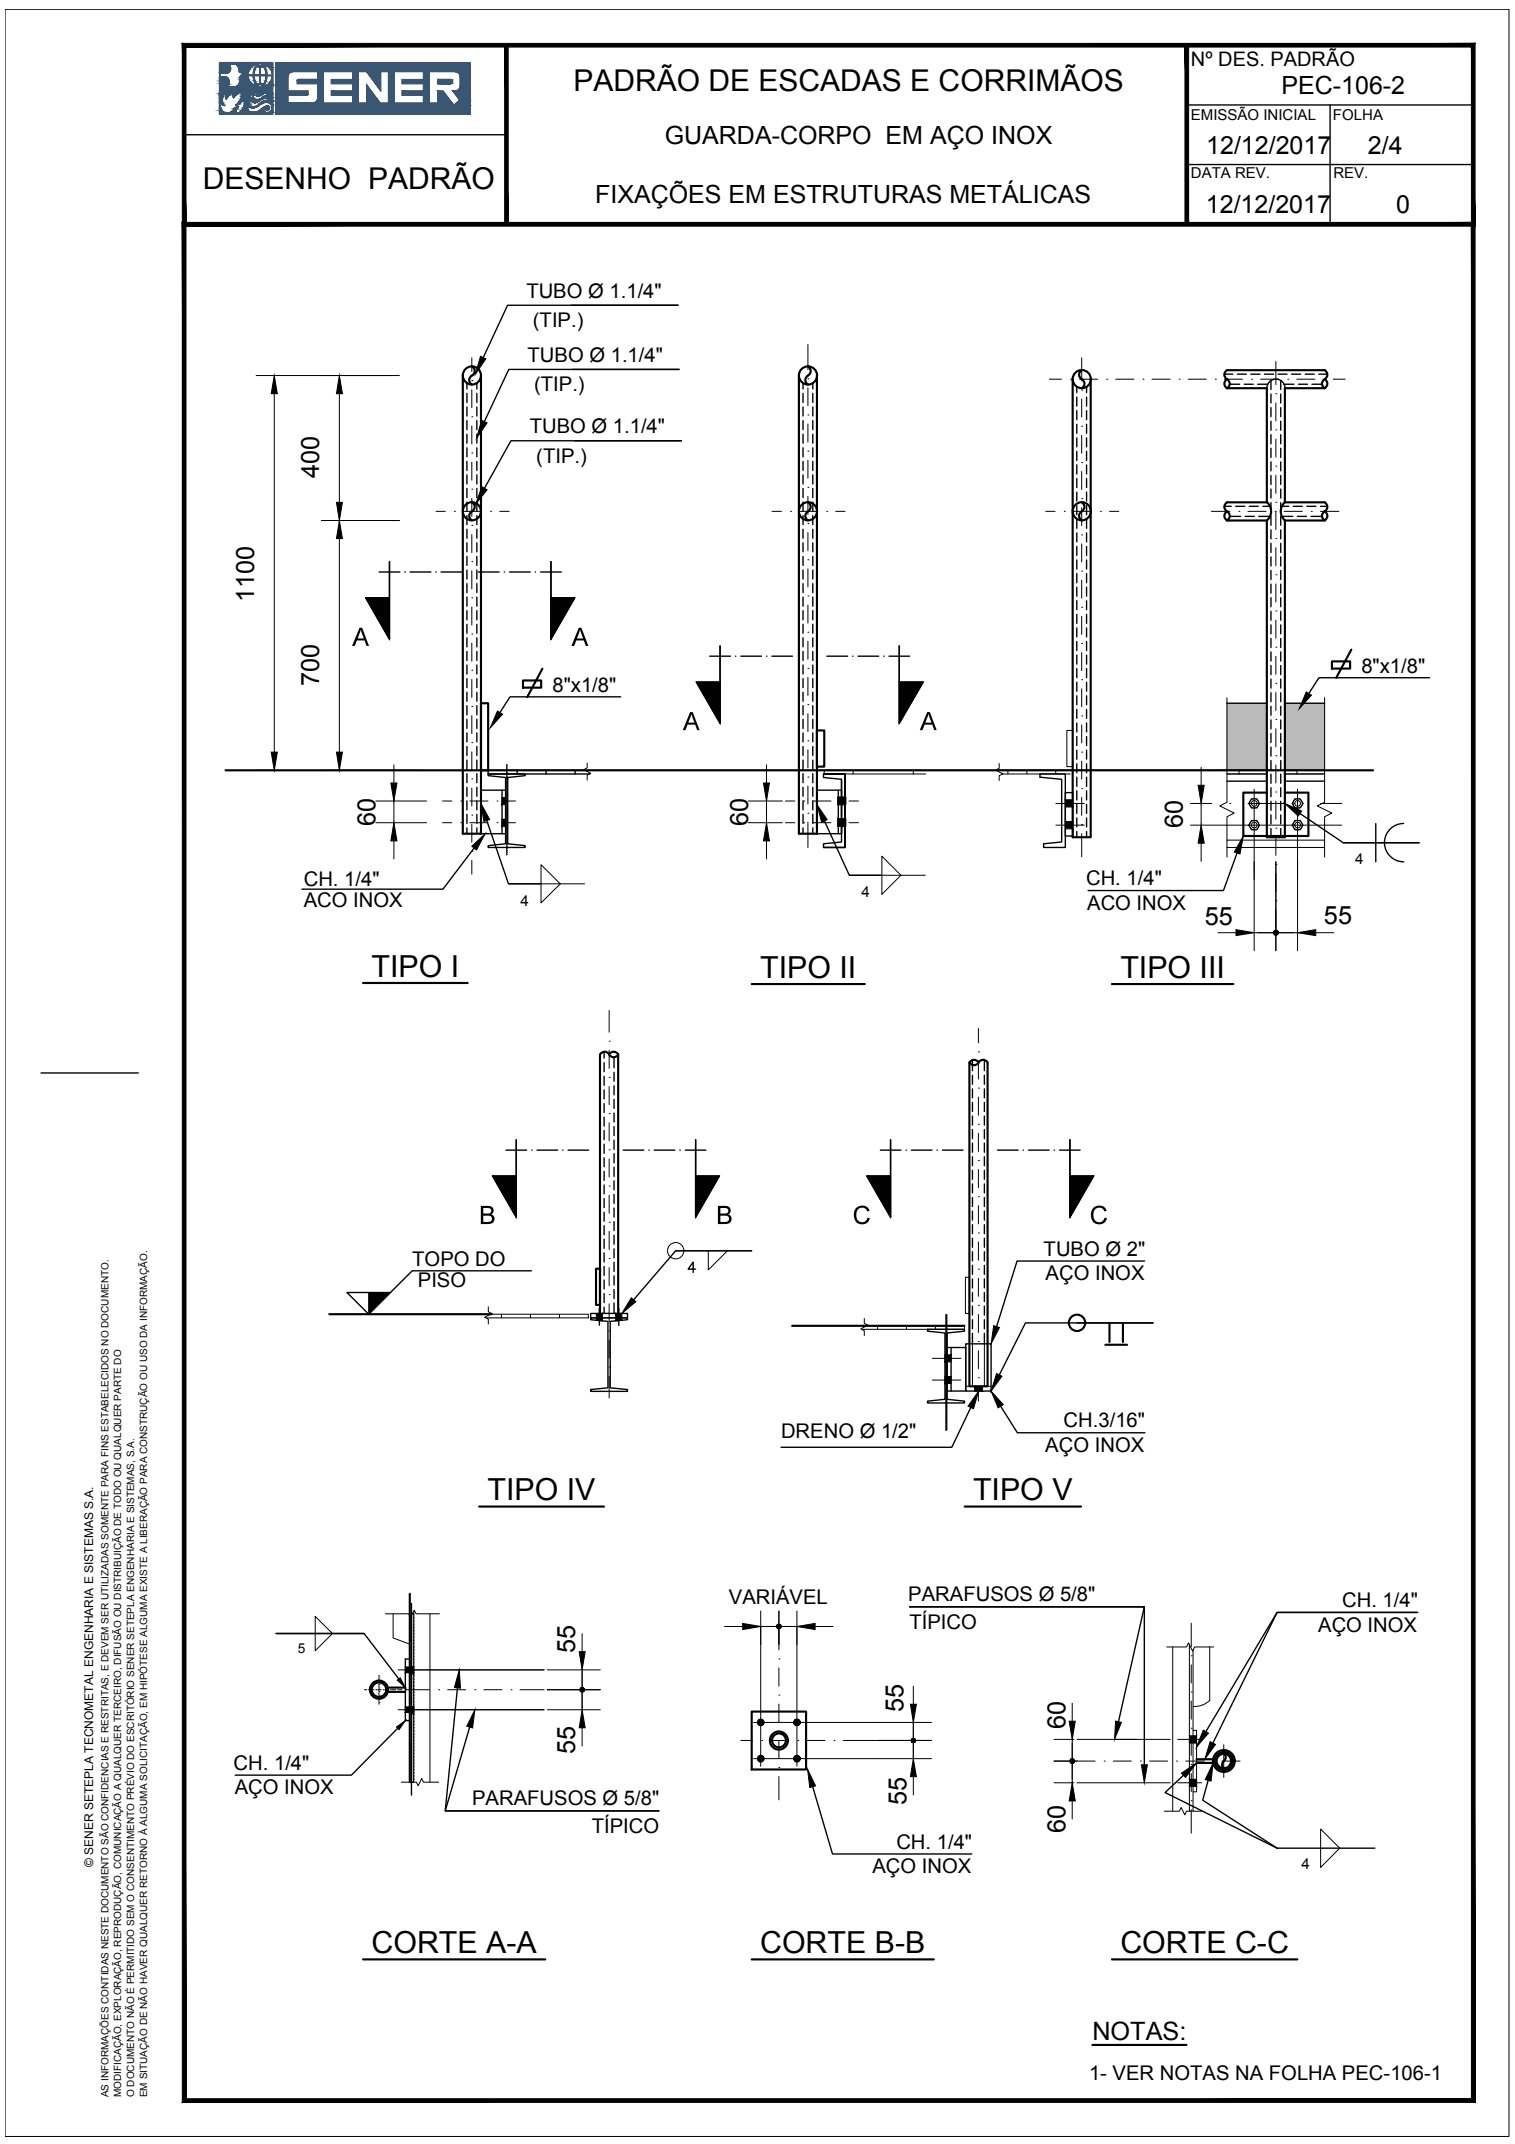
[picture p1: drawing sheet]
<svg xmlns="http://www.w3.org/2000/svg" width="210mm" height="297mm" viewBox="0 0 210 297" stroke-linecap="round" stroke-linejoin="round" font-family="sans-serif">
<defs><g id="words">
<g font-size="4.2">
<text x="79.4" y="12.6">PADRÃO DE ESCADAS E CORRIMÃOS</text>
<text x="28.1" y="26.2">DESENHO PADRÃO</text>
<text x="51.5" y="135.3">TIPO I</text>
<text x="105.3" y="135.4">TIPO II</text>
<text x="155.2" y="135.4">TIPO III</text>
<text x="67.6" y="207.8">TIPO IV</text>
<text x="134.8" y="207.8">TIPO V</text>
<text x="51.5" y="270.6">CORTE A-A</text>
<text x="105.3" y="270.6">CORTE B-B</text>
<text x="155.2" y="270.6">CORTE C-C</text>
</g>
<g font-size="3.5">
<text x="177.6" y="13">PEC-106-2</text>
<text x="92.1" y="20">GUARDA-CORPO EM AÇO INOX</text>
<text x="167.1" y="21.4">12/12/2017</text>
<text x="189.5" y="21.4">2/4</text>
<text x="82.5" y="28.2">FIXAÇÕES EM ESTRUTURAS METÁLICAS</text>
<text x="167.1" y="29.6">12/12/2017</text>
<text x="193.4" y="29.6">0</text>
<text x="44.2" y="66.2" transform="rotate(-90 44.2 66.2)">400</text>
<text x="35.2" y="83.4" transform="rotate(-90 35.2 83.4)">1100</text>
<text x="44.2" y="95" transform="rotate(-90 44.2 95)">700</text>
<text x="52" y="114.4" transform="rotate(-90 52 114.4)">60</text>
<text x="103.6" y="114.4" transform="rotate(-90 103.6 114.4)">60</text>
<text x="163.9" y="114.7" transform="rotate(-90 163.9 114.7)">60</text>
<text x="166.9" y="128.1">55</text>
<text x="183.4" y="128">55</text>
<text x="79.7" y="229.1" transform="rotate(-90 79.7 229.1)">55</text>
<text x="125.2" y="237.2" transform="rotate(-90 125.2 237.2)">55</text>
<text x="147.6" y="239.6" transform="rotate(-90 147.6 239.6)">60</text>
<text x="79.7" y="243.1" transform="rotate(-90 79.7 243.1)">55</text>
<text x="125.6" y="250.1" transform="rotate(-90 125.6 250.1)">55</text>
<text x="147.6" y="253.9" transform="rotate(-90 147.6 253.9)">60</text>
<text x="151.3" y="282.6">NOTAS:</text>
</g>
<g font-size="2.8">
<text x="165" y="9.2">Nº DES. PADRÃO</text>
<text x="72.9" y="41.3">TUBO Ø 1.1/4&quot;</text>
<text x="73.8" y="45.3">(TIP.)</text>
<text x="73.1" y="50.2">TUBO Ø 1.1/4&quot;</text>
<text x="74" y="54.2">(TIP.)</text>
<text x="73.4" y="60">TUBO Ø 1.1/4&quot;</text>
<text x="74.3" y="64.1">(TIP.)</text>
<text x="76.5" y="95.8">8&quot;x1/8&quot;</text>
<text x="188.6" y="93.2">8&quot;x1/8&quot;</text>
<text x="42.1" y="122.7">CH. 1/4&quot;</text>
<text x="42.1" y="125.7">ACO INOX</text>
<text x="150.5" y="122.7">CH. 1/4&quot;</text>
<text x="150.6" y="126">ACO INOX</text>
<text x="57.1" y="175.4">TOPO DO</text>
<text x="57.9" y="178.4">PISO</text>
<text x="144.6" y="174">TUBO Ø 2&quot;</text>
<text x="144.9" y="177.4">AÇO INOX</text>
<text x="147.4" y="197.7">CH.3/16&quot;</text>
<text x="108.2" y="199.3">DRENO Ø 1/2&quot;</text>
<text x="144.8" y="201.1">AÇO INOX</text>
<text x="125.8" y="221.8">PARAFUSOS Ø 5/8&quot;</text>
<text x="101" y="222.2">VARIÁVEL</text>
<text x="126" y="225.7">TÍPICO</text>
<text x="182.6" y="226">AÇO INOX</text>
<text x="186" y="222.7">CH. 1/4&quot;</text>
<text x="32.4" y="245.2">CH. 1/4&quot;</text>
<text x="32.5" y="248.6">AÇO INOX</text>
<text x="65.4" y="250.1">PARAFUSOS Ø 5/8&quot;</text>
<text x="82" y="254">TÍPICO</text>
<text x="124.2" y="256.1">CH. 1/4&quot;</text>
<text x="120.9" y="259.5">AÇO INOX</text>
<text x="150.9" y="288.2">1- VER NOTAS NA FOLHA PEC-106-1</text>
</g>
<g font-size="2.1">
<text x="165" y="16.6">EMISSÃO INICIAL</text>
<text x="184.7" y="16.6">FOLHA</text>
<text x="165" y="24.7">DATA REV.</text>
<text x="184.7" y="24.7">REV.</text>
<text x="187.8" y="119.8">4</text>
<text x="72.1" y="125.5">4</text>
<text x="119.3" y="124.3">4</text>
<text x="180.3" y="258.9">4</text>
</g>
<text font-size="1.9" x="41.3" y="229">5</text>
<text font-size="1.7" x="12.9" y="258.6" transform="rotate(-90 12.9 258.6)">© SENER SETEPLA TECNOMETAL ENGENHARIA E SISTEMAS S.A.</text>
<g font-size="1.4">
<text x="15" y="290.6" transform="rotate(-90 15 290.6)">AS INFORMAÇÕES CONTIDAS NESTE DOCUMENTO SÃO CONFIDENCIAS E RESTRITAS, E DEVEM SER UTILIZADAS SOMENTE PARA FINS ESTABELECIDOS NO DOCUMENTO.</text>
<text x="16.8" y="290.6" transform="rotate(-90 16.8 290.6)">MODIFICAÇÃO, EXPLORAÇÃO, REPRODUÇÃO, COMUNICAÇÃO A QUALQUER TERCEIRO, DIFUSÃO OU DISTRIBUIÇÃO DE TODO OU QUALQUER PARTE DO</text>
<text x="18.6" y="290.6" transform="rotate(-90 18.6 290.6)">O DOCUMENTO NÃO É PERMITIDO SEM O CONSENTIMENTO PRÉVIO DO ESCRITÓRIO SENER SETEPLA ENGENHARIA E SISTEMAS, S.A.</text>
<text x="20.4" y="290.6" transform="rotate(-90 20.4 290.6)">EM SITUAÇÃO DE NÃO HAVER QUALQUER RETORNO À ALGUMA SOLICITAÇÃO, EM HIPÓTESE ALGUMA EXISTE A LIBERAÇÃO PARA CONSTRUÇÃO OU USO DA INFORMAÇÃO.</text>
</g>
</g></defs>
<!-- layer: 0 -->
<g fill="#bababa" stroke="#bababa" stroke-width=".14">
<path d="M178 97.4l5.5 9.3v-9.3zM178 97.4l5.5 9.3h-5.5z"/>
<path d="M170 97.4l5.5 9.3v-9.3zM170 97.4l5.5 9.3h-5.5z"/>
</g>
<!-- layer: G-EIXO1 -->
<g fill="none" stroke="#000" stroke-width=".14">
<path d="M65.4 52.7h.1M65.4 57.7h.1M65.4 49.6v1.9M65.4 54v2.5M65.4 59v2.5M111.9 52.5h.1M111.9 57.5h.1M111.9 47.7v3.5M111.9 53.7v2.5M111.9 58.7v2.5M145.4 52.5h1.7M148.3 52.5h.1"/>
<path d="M149.6 52.5h2.5M149.9 54h.1M149.9 59.1h.1M149.9 49.6v3.2M149.9 55.3v2.5M153.3 52.5h.1M154.6 52.5h2.5M158.4 52.5h.1M159.6 52.5h2.5M163.4 52.5h.1M164.6 52.5h2.5M168.4 52.5h.1"/>
<path d="M169.6 52.5h2.6M173.4 52.5h.1M174.7 52.5h2.5M176.8 54.5h.1M176.8 59.6h.1M176.8 50.1v3.2M176.8 55.8v2.5M178.4 52.5h.1M179.7 52.5h2.5M183.4 52.5h.1M184.7 52.5h1.7M60.4 70.8h1.3"/>
<path d="M63 70.8h.1M64.2 70.8h2.5M65.4 62.8h.1M65.4 67.8h.1M65.4 72.8h.1M65.4 77.8h.1M65.4 64v2.5M65.4 69v2.5M65.4 74.1v2.5M65.4 79.1v2.5M68 70.8h.1M69.2 70.8h1.3"/>
<path d="M107 70.8h1.3M109.5 70.8h.1M110.8 70.8h2.5M111.9 62.5h.1M111.9 67.5h.1M111.9 72.5h.1M111.9 77.6h.1M111.9 63.8v2.5M111.9 68.8v2.5M111.9 73.8v2.5M111.9 78.8v2.5M114.5 70.8h.1"/>
<path d="M115.8 70.8h1.3M144.9 70.8h1.3M147.5 70.8h.1M148.7 70.8h2.5M149.9 64.1h.1M149.9 69.1h.1M149.9 74.1h.1M149.9 79.1h.1M149.9 60.3v2.5M149.9 65.3v2.5M149.9 70.3v2.5M149.9 75.4v2.5"/>
<path d="M152.5 70.8h.1M153.7 70.8h1.3M167.8 70.8h2.6M171.6 70.8h.1M172.9 70.8h2.5M176.7 70.8h.1M176.8 64.6h.1M176.8 69.6h.1M176.8 74.6h.1M176.8 79.6h.1M176.8 60.8v2.5M176.8 65.8v2.5"/>
<path d="M176.8 70.9v2.5M176.8 75.9v2.5M177.9 70.8h2.5M181.7 70.8h.1M183 70.8h2.5M65.4 82.8h.1M65.4 87.8h.1M65.4 92.9h.1M65.4 97.9h.1M65.4 84.1v2.5M65.4 89.1v2.5M65.4 94.1v2.5"/>
<path d="M65.4 99.1v2.5M111.9 82.6h.1M111.9 87.6h.1M111.9 92.6h.1M111.9 97.6h.1M111.9 83.8v2.5M111.9 88.8v2.5M111.9 93.9v2.5M111.9 98.9v2.5M149.9 84.1h.1M149.9 89.2h.1M149.9 94.2h.1"/>
<path d="M149.9 99.2h.1M149.9 80.4v2.5M149.9 85.4v2.5M149.9 90.4v2.5M149.9 95.4v2.5M176.8 84.6h.1M176.8 89.7h.1M176.8 94.7h.1M176.8 99.7h.1M176.8 80.9v2.5M176.8 85.9v2.5M176.8 90.9v2.5"/>
<path d="M176.8 95.9v2.5M61.3 111h1.3M61.3 114h1.3M63.8 111h.1M63.8 114h.1M65.1 111h2.5M65.1 114h2.5M65.4 102.9h.1M65.4 107.9h.1M65.4 112.9h.1M65.4 117.9h.1M65.4 104.2v2.5"/>
<path d="M65.4 109.2v2.5M65.4 114.2v2.5M65.4 119.2v1.9M68.9 111h.1M68.9 114h.1M70.1 111h1.3M70.1 114h1.3M70.2 106h.1M70.2 106.3h.1M70.2 106.5h.1M70.2 106.8h.1M70.2 107h.1"/>
<path d="M70.2 107.3h.1M70.2 107.5h.1M70.2 107.8h.1M70.2 108h.1M70.2 108.3h.1M70.2 108.5h.1M70.2 108.8h.1M70.2 109.1h.1M70.2 109.3h.1M70.2 109.5h.1M70.2 109.8h.1M70.2 110h.1"/>
<path d="M70.2 110.3h.1M70.2 110.6h.1M70.2 110.8h.1M70.2 111h.1M70.2 111.3h.1M70.2 111.5h.1M70.2 111.8h.1M70.2 112.1h.1M70.2 112.3h.1M70.2 112.6h.1M70.2 112.8h.1M70.2 113.1h.1"/>
<path d="M70.2 113.3h.1M70.2 113.6h.1M70.2 113.8h.1M70.2 114.1h.1M70.2 114.3h.1M70.2 114.6h.1M70.2 114.8h.1M70.2 115.1h.1M70.2 115.3h.1M70.2 115.6h.1M70.2 115.8h.1M70.2 116.1h.1"/>
<path d="M70.2 116.3h.1M70.2 116.6h.1M70.2 116.8h.1M70.2 117.1h.1M70.2 117.3h.1M70.2 117.6h.1M70.2 117.8h.1M70.2 118.1h.1M70.2 118.3h.1M70.2 105.9v.1M70.2 106.1v.1M70.2 106.3v.2"/>
<path d="M70.2 106.6v.1M70.2 106.8v.2M70.2 107.1v.1M70.2 107.4v.1M70.2 107.6v.1M70.2 107.8v.2M70.2 108.1v.1M70.2 108.4v.1M70.2 108.6v.1M70.2 108.9v.1M70.2 109.1v.1M70.2 109.3v.2"/>
<path d="M70.2 109.6v.1M70.2 109.9v.1M70.2 110.1v.1M70.2 110.4v.1M70.2 110.6v.1M70.2 110.9v.1M70.2 111.1v.1M70.2 111.4v.1M70.2 111.6v.1M70.2 111.9v.1M70.2 112.1v.1M70.2 112.4v.1"/>
<path d="M70.2 112.6v.1M70.2 112.9v.1M70.2 113.1v.1M70.2 113.4v.1M70.2 113.6v.1M70.2 113.9v.1M70.2 114.1v.2M70.2 114.4v.1M70.2 114.6v.1M70.2 114.9v.1M70.2 115.1v.2M70.2 115.4v.1"/>
<path d="M70.2 115.6v.2M70.2 115.9v.1M70.2 116.1v.1M70.2 116.4v.1M70.2 116.6v.2M70.2 116.9v.1M70.2 117.1v.2M70.2 117.4v.1M70.2 117.6v.2M70.2 117.9v.1M70.2 118.1v.2M70.2 118.4v.1"/>
<path d="M108.8 111h1.3M108.8 114h1.3M111.4 111h.1M111.4 114h.1M111.9 102.6h.1M111.9 107.7h.1M111.9 112.7h.1M111.9 103.9v2.5M111.9 108.9v2.5M111.9 113.9v3.5M112.6 111h2.5M112.6 114h2.5"/>
<path d="M116.4 111h.1M116.4 114h.1M117.6 111h1.3M117.6 114h1.3M149.9 104.2h.1M149.9 109.2h.1M149.9 114.2h.1M149.9 100.4v2.5M149.9 105.5v2.5M149.9 110.5v2.5M149.9 115.5v3.2M164.9 111.3h3"/>
<path d="M170.4 111.3h.1M172.9 111.3h5M176.8 104.7h.1M176.8 109.7h.1M176.8 114.7h.1M176.8 119.8h.1M176.8 101v2.5M176.8 106v2.5M176.8 111v2.5M176.8 116v2.5M180.4 111.3h.1M183 111.3h2.9"/>
<path d="M84.4 140v3M176.8 124.8h.1M176.8 121v2.5M176.8 126v3.3M84.4 159.3h.1M84.4 154.3h.1M84.4 149.3h.1M84.4 144.3h.1M84.4 145.5v2.5M84.4 150.5v2.5M84.4 155.6v2.5M135.6 155.8h.1"/>
<path d="M135.6 150.7h.1M135.6 145.7h.1M135.6 142.5v2M135.6 147v2.5M135.6 152v2.5M135.6 157v2.5M84.4 179.4h.1M84.4 174.3h.1M84.4 169.3h.1M84.4 164.3h.1M84.4 160.6v2.5M84.4 165.6v2.5"/>
<path d="M84.4 170.6v2.5M84.4 175.6v2.5M135.6 175.8h.1M135.6 170.8h.1M135.6 165.8h.1M135.6 160.8h.1M135.6 162v2.5M135.6 167v2.6M135.6 172.1v2.5M135.6 177.1v2.5M84.4 189.4h.1M84.4 184.4h.1"/>
<path d="M84.4 180.6v2.5M84.4 185.7v2.5M84.4 190.7v3M129.2 188.2h3.9M129.2 191.2h3.9M131.1 182.2h.1M131.1 182.3h.1M131.1 182.4h.1M131.1 182.5h.1M131.1 182.6h.1M131.1 182.7h.1M131.1 182.8h.1"/>
<path d="M131.1 182.9h.1M131.1 183h.1M131.1 183.1h.1M131.1 183.2h.1M131.1 183.3h.1M131.1 183.4h.1M131.1 183.5h.1M131.1 183.6h.1M131.1 183.7h.1M131.1 183.8h.1M131.1 183.9h.1M131.1 184h.1"/>
<path d="M131.1 184.1h.1M131.1 184.2h.1M131.1 184.3h.1M131.1 184.4h.1M131.1 184.5h.1M131.1 184.6h.1M131.1 184.7h.1M131.1 184.8h.1M131.1 184.9h.1M131.1 185h.1M131.1 185.1h.1M131.1 185.2h.1"/>
<path d="M131.1 185.3h.1M131.1 185.4h.1M131.1 185.5h.1M131.1 185.6h.1M131.1 185.7h.1M131.1 185.8h.1M131.1 185.9h.1M131.1 186h.1M131.1 186.1h.1M131.1 186.2h.1M131.1 186.3h.1M131.1 186.4h.1"/>
<path d="M131.1 186.5h.1M131.1 186.6h.1M131.1 186.7h.1M131.1 186.8h.1M131.1 186.9h.1M131.1 187h.1M131.1 187.1h.1M131.1 187.2h.1M131.1 187.3h.1M131.1 187.4h.1M131.1 187.5h.1M131.1 187.6h.1"/>
<path d="M131.1 187.7h.1M131.1 187.8h.1M131.1 187.9h.1M131.1 188h.1M131.1 188.1h.1M131.1 188.2h.1M131.1 188.3h.1M131.1 188.4h.1M131.1 188.5h.1M131.1 188.6h.1M131.1 188.7h.1M131.1 188.8h.1"/>
<path d="M131.1 188.9h.1M131.1 189h.1M131.1 189.1h.1M131.1 189.2h.1M131.1 189.3h.1M131.1 189.4h.1M131.1 189.5h.1M131.1 189.6h.1M131.1 189.7h.1M131.1 189.8h.1M131.1 189.9h.1M131.1 190h.1"/>
<path d="M131.1 190.1h.1M131.1 190.2h.1M131.1 190.3h.1M131.1 190.4h.1M131.1 190.5h.1M131.1 190.6h.1M131.1 190.7h.1M131.1 190.8h.1M131.1 190.9h.1M131.1 191h.1M131.1 191.1h.1M131.1 191.2h.1"/>
<path d="M131.1 191.3h.1M131.1 191.4h.1M131.1 191.5h.1M131.1 191.6h.1M131.1 191.7h.1M131.1 191.8h.1M131.1 191.9h.1M131.1 192h.1M131.1 192.1h.1M131.1 192.2h.1M131.1 192.3h.1M131.1 192.4h.1"/>
<path d="M131.1 192.5h.1M131.1 192.6h.1M131.1 192.7h.1M131.1 192.8h.1M131.1 192.9h.1M131.1 193h.1M131.1 193.1h.1M131.1 193.2h.1M131.1 193.3h.1M131.1 193.4h.1M131.1 193.5h.1M131.1 193.6h.1"/>
<path d="M131.1 193.7h.1M131.1 193.8h.1M131.1 193.9h.1M131.1 194h.1M131.1 194.1h.1M131.1 194.2h.1M131.1 194.3h.1M131.1 194.4h.1M131.1 194.5h.1M131.1 194.6h.1M131.1 194.7h.1M131.1 194.8h.1"/>
<path d="M131.1 194.9h.1M131.1 195h.1M131.1 195.1h.1M131.1 195.2h.1M131.1 195.3h.1M131.1 195.4h.1M131.1 195.5h.1M131.1 195.6h.1M131.1 195.7h.1M131.1 195.8h.1M131.1 195.9h.1M131.1 196h.1"/>
<path d="M131.1 196.1h.1M131.1 196.2h.1M131.1 196.3h.1M131.1 196.4h.1M131.1 196.5h.1M131.1 196.6h.1M131.1 196.7h.1M131.1 196.8h.1M131.1 196.9h.1M131.1 197h.1M131.1 197.1h.1M131.1 197.2h.1"/>
<path d="M131.1 197.3h.1M131.1 197.4h.1M131.1 197.5h.1M131.1 197.6h.1M131.1 197.7h.1M131.1 197.8h.1M131.1 197.9h.1M131.1 198h.1M131.1 198.1h.1M131.1 182.1h.1M131.1 182.3v.1M131.1 182.7v.1"/>
<path d="M131.1 183.1v.1M131.1 183.4v.1M131.1 183.5v.1M131.1 183.8v.1M131.1 183.9v.1M131.1 184.1v.1M131.1 184.2v.1M131.1 184.3v.1M131.1 184.5v.1M131.1 184.6v.1M131.1 184.9v.1M131.1 185v.1"/>
<path d="M131.1 185.2v.1M131.1 185.3v.1M131.1 185.4v.1M131.1 185.6v.1M131.1 185.7v.1M131.1 185.8v.1M131.1 186v.1M131.1 186.1v.1M131.1 186.2v.1M131.1 186.3v.1M131.1 186.4v.1M131.1 186.5v.1"/>
<path d="M131.1 186.6v.1M131.1 186.7v.1M131.1 186.8v.1M131.1 186.9v.1M131.1 187v.1M131.1 187.1v.1M131.1 187.2v.1M131.1 187.3v.1M131.1 187.4v.1M131.1 187.5v.1M131.1 187.6v.1M131.1 187.7v.1"/>
<path d="M131.1 187.8v.1M131.1 187.9v.1M131.1 188v.1M131.1 188.1v.1M131.1 188.2v.1M131.1 188.3v.1M131.1 188.4v.1M131.1 188.5v.1M131.1 188.6v.1M131.1 188.7v.1M131.1 188.8v.1M131.1 188.9v.1"/>
<path d="M131.1 189v.1M131.1 189.1v.1M131.1 189.2v.1M131.1 189.3v.1M131.1 189.4v.1M131.1 189.5v.1M131.1 189.6v.1M131.1 189.7v.1M131.1 189.8v.1M131.1 189.9v.1M131.1 190v.1M131.1 190.1v.1"/>
<path d="M131.1 190.2v.1M131.1 190.3v.1M131.1 190.4v.1M131.1 190.5v.1M131.1 190.6v.1M131.1 190.7v.1M131.1 190.8v.1M131.1 190.9v.1M131.1 191v.1M131.1 191.1v.1M131.1 191.2v.1M131.1 191.3v.1"/>
<path d="M131.1 191.4v.1M131.1 191.5v.1M131.1 191.6v.1M131.1 191.7v.1M131.1 191.8v.1M131.1 191.9v.1M131.1 192v.1M131.1 192.1v.1M131.1 192.2v.1M131.1 192.3v.1M131.1 192.4v.1M131.1 192.5v.1"/>
<path d="M131.1 192.6v.1M131.1 192.7v.1M131.1 192.8v.1M131.1 192.9v.1M131.1 193v.1M131.1 193.1v.1M131.1 193.2v.1M131.1 193.3v.1M131.1 193.4v.1M131.1 193.5v.1M131.1 193.6v.1M131.1 193.7v.1"/>
<path d="M131.1 193.8v.1M131.1 193.9v.1M131.1 194v.1M131.1 194.1v.1M131.1 194.2v.1M131.1 194.3v.1M131.1 194.4v.1M131.1 194.5v.1M131.1 194.6v.1M131.1 194.7v.1M131.1 194.8v.1M131.1 194.9v.1"/>
<path d="M131.1 195v.1M131.1 195.1v.1M131.1 195.2v.1M131.1 195.3v.1M131.1 195.4v.1M131.1 195.5v.1M131.1 195.6v.1M131.1 195.7v.1M131.1 195.8v.1M131.1 195.9v.1M131.1 196v.1M131.1 196.1v.1"/>
<path d="M131.1 196.2v.1M131.1 196.3v.1M131.1 196.4v.1M131.1 196.5v.1M131.1 196.6v.1M131.1 196.7v.1M131.1 196.9v.1M131.1 197v.1M131.1 197.1v.1M131.1 197.3v.1M131.1 197.4v.1M131.1 197.5v.1"/>
<path d="M131.1 197.7v.1M131.1 197.8v.1M131.1 198.1v.1M135.6 190.9h.1M135.6 185.9h.1M135.6 180.8h.1M135.6 182.1v2.5M135.6 187.1v2.5M135.6 192.2v1.9M50.5 234.1h.3M51.1 234.1h.1M51.3 234.1h.5"/>
<path d="M52.1 234.1h.1M52.3 234.1h.5M52.5 232.3h.1M52.5 232.9h.1M52.5 233.4h.1M52.5 233.8h.1M52.5 234.4h.1M52.5 234.9h.1M52.5 235.4h.1M52.5 235.9h.1M52.5 232.1v.1M52.5 232.5v.2"/>
<path d="M52.5 233v.2M52.5 233.5v.2M52.5 234v.2M52.5 234.5v.2M52.5 235v.2M52.5 235.5v.2M52.5 236v.1M53.1 234.1h.1M53.3 234.1h.5M54.1 234.1h.1M54.3 234.1h.5M55.1 234.1h.1"/>
<path d="M55.3 234.1h.4M56.2 234.1h3.3M57.3 223.5h.1M57.3 223.7h.1M57.3 223.9h.1M57.3 224.1h.1M57.3 224.3h.1M57.3 224.5h.1M57.3 224.7h.1M57.3 224.9h.1M57.3 225.1h.1M57.3 225.3h.1"/>
<path d="M57.3 225.5h.1M57.3 225.7h.1M57.3 225.9h.1M57.3 226.1h.1M57.3 226.3h.1M57.3 226.5h.1M57.3 226.7h.1M57.3 226.9h.1M57.3 227.1h.1M57.3 227.3h.1M57.3 227.5h.1M57.3 227.7h.1"/>
<path d="M57.3 227.9h.1M57.3 228.1h.1M57.3 228.3h.1M57.3 228.5h.1M57.3 228.7h.1M57.3 228.9h.1M57.3 229.1h.1M57.3 229.3h.1M57.3 229.5h.1M57.3 229.7h.1M57.3 229.9h.1M57.3 230.1h.1"/>
<path d="M57.3 230.3h.1M57.3 230.5h.1M57.3 230.7h.1M57.3 230.9h.1M57.3 231.1h.1M57.3 231.3h.1M57.3 231.5h.1M57.3 231.7h.1M57.3 231.9h.1M57.3 232.1h.1M57.3 232.3h.1M57.3 232.5h.1"/>
<path d="M57.3 232.7h.1M57.3 232.9h.1M57.3 233.1h.1M57.3 233.3h.1M57.3 233.5h.1M57.3 233.7h.1M57.3 233.9h.1M57.3 234.1h.1M57.3 234.3h.1M57.3 234.5h.1M57.3 234.7h.1M57.3 234.9h.1"/>
<path d="M57.3 235.1h.1M57.3 235.3h.1M57.3 235.5h.1M57.3 235.7h.1M57.3 235.9h.1M57.3 236.1h.1M57.3 236.3h.1M57.3 236.5h.1M57.3 236.7h.1M57.3 236.9h.1M57.3 237.1h.1M57.3 237.3h.1"/>
<path d="M57.3 237.5h.1M57.3 237.7h.1M57.3 237.9h.1M57.3 238.1h.1M57.3 238.3h.1M57.3 238.5h.1M57.3 238.7h.1M57.3 238.9h.1M57.3 239.1h.1M57.3 239.3h.1M57.3 239.5h.1M57.3 239.7h.1"/>
<path d="M57.3 239.9h.1M57.3 223.3v.1M57.3 223.5v.1M57.3 223.7v.1M57.3 223.9v.1M57.3 224.1v.1M57.3 224.3v.1M57.3 224.5v.1M57.3 224.7v.1M57.3 224.9v.1M57.3 225.1v.1M57.3 225.3v.1"/>
<path d="M57.3 225.5v.1M57.3 225.7v.1M57.3 225.9v.1M57.3 226.1v.1M57.3 226.3v.1M57.3 226.5v.1M57.3 226.7v.1M57.3 226.9v.1M57.3 227.1v.1M57.3 227.3v.1M57.3 227.5v.1M57.3 227.7v.1"/>
<path d="M57.3 227.9v.1M57.3 228.1v.1M57.3 228.3v.2M57.3 228.5v.1M57.3 228.7v.2M57.3 228.9v.1M57.3 229.2v.1M57.3 229.3v.1M57.3 229.6h.1M57.3 229.7v.1M57.3 230h.1M57.3 230.1v.2"/>
<path d="M57.3 230.4h.1M57.3 230.5v.2M57.3 230.8h.1M57.3 230.9v.2M57.3 231.2h.1M57.3 231.4v.1M57.3 231.6h.1M57.3 231.8v.1M57.3 232v.1M57.3 232.2v.1M57.3 232.3v.2M57.3 232.6v.1"/>
<path d="M57.3 232.7v.2M57.3 233v.1M57.3 233.2v.1M57.3 233.4v.1M57.3 233.6v.1M57.3 233.8v.1M57.3 234v.1M57.3 234.2v.1M57.3 234.4v.1M57.3 234.6v.1M57.3 234.8v.1M57.3 235v.1"/>
<path d="M57.3 235.2v.1M57.3 235.4v.1M57.3 235.6v.1M57.3 235.8v.1M57.3 236v.1M57.3 236.2v.1M57.3 236.4v.1M57.3 236.6v.1M57.3 236.8v.1M57.3 237v.1M57.3 237.2v.1M57.3 237.4v.1"/>
<path d="M57.3 237.6v.1M57.3 237.8v.1M57.3 238v.1M57.3 238.2v.1M57.3 238.4v.1M57.3 238.6v.1M57.3 238.8v.1M57.3 239v.1M57.3 239.2v.1M57.3 239.4v.1M57.3 239.6v.1M57.3 239.8v.1"/>
<path d="M57.3 240v.1M60.8 234.1h.1M62 234.1h2.5M65.8 234.1h.1M67 234.1h2.5M70.8 234.1h.1M72.1 234.1h3.3M105.4 225.3v19.4M107.9 239.9h.1M107.9 234.8h.1M107.9 229.8h.1M107.9 225.3v3.3"/>
<path d="M107.9 231.1v2.5M107.9 236.1v2.5M110.4 225.3v19.4M165 229.4h.1M165 234.4h.1M165 239.4h.1M165 224.9v3.3M165 230.7v2.5M165 235.7v2.5M57.3 240.1h.1M57.3 240.3h.1M57.3 240.5h.1"/>
<path d="M57.3 240.7h.1M57.3 240.9h.1M57.3 241.1h.1M57.3 241.3h.1M57.3 241.5h.1M57.3 241.7h.1M57.3 241.9h.1M57.3 242.1h.1M57.3 242.3h.1M57.3 242.5h.1M57.3 242.7h.1M57.3 243h.1"/>
<path d="M57.3 243.1h.1M57.3 243.4h.1M57.3 243.5h.1M57.3 243.7h.1M57.3 243.9h.1M57.3 244.1h.1M57.3 244.3h.1M57.3 244.5h.1M57.3 244.8h.1M57.3 244.9h.1M57.3 245.2h.1M57.3 245.3h.1"/>
<path d="M57.3 245.6h.1M57.3 245.7h.1M57.3 246h.1M57.3 246.1h.1M57.3 246.4h.1M57.3 246.5h.1M57.3 246.8h.1M57.3 240.2v.1M57.3 240.4v.1M57.3 240.6v.1M57.3 240.8v.1M57.3 241v.1"/>
<path d="M57.3 241.2v.1M57.3 241.4v.1M57.3 241.6v.1M57.3 241.8v.1M57.3 242v.1M57.3 242.2v.1M57.3 242.4v.1M57.3 242.6v.1M57.3 242.8v.1M57.3 243v.1M57.3 243.2v.1M57.3 243.4v.1"/>
<path d="M57.3 243.6v.1M57.3 243.8v.1M57.3 244v.1M57.3 244.2v.1M57.3 244.4v.1M57.3 244.6v.1M57.3 244.8v.1M57.3 245v.1M57.3 245.2v.1M57.3 245.4v.1M57.3 245.6v.1M57.3 245.8v.1"/>
<path d="M57.3 246v.1M57.3 246.2v.1M57.3 246.4v.1M57.3 246.6v.1M57.3 246.8v.1M102.6 241.1h1.7M105.5 241.1h.1M106.8 241.1h2.5M107.9 244.9h.1M107.9 241.1v2.5M107.9 246.1v3.3M110.5 241.1h.1"/>
<path d="M111.8 241.1h2.5M115.6 241.1h.1M116.8 241.1h1.7M149.2 244h2.5M153 244h.1M154.2 244h2.5M158 244h.1M159.3 244h2.5M163 244h.1M163.2 241h3.3M163.2 247h3.3M164.3 244h2.5"/>
<path d="M165 244.5h.1M165 249.5h.1M165 240.7v2.5M165 245.7v2.5M165 250.7v3.3M168 244h.1M169.3 244h2.5M169.6 241.7v4.6"/>
</g>
<!-- layer: R-CTA -->
<g fill="none" stroke="#000" stroke-width=".14">
<path d="M35.5 52h19.8M38 54.5v49.7M47 54.5v15.1M44.5 72.1h10.8M47 74.6v29.6M35.5 106.7h2.5M44.5 106.7h14.1M52.1 111h7M52.1 114h7M54.6 106v2.5M54.6 111v3M54.6 116.5v2.5"/>
<path d="M103.7 111h4.7M103.7 114h4.7M106.2 106v2.5M106.2 111v3M106.2 116.5v2.5M164.9 114.3h21M166.4 106.3v2.5M166.4 111.3v3M166.4 116.8v2.5M173.8 119.3v12.4M176.8 119.4v12.3M179.8 119.3v12.4"/>
<path d="M168.7 129.2h2.5M173.8 129.2h6M182.3 129.2h2.5M75.8 234.1h7.4M75.8 236.9h7.4M75.8 231.4h7.4M80.7 226.3v2.5M80.7 231.4v5.5M80.7 239.4v2.5M100.4 225.3h2.5M105.4 223.2v4.6M105.4 225.3h5"/>
<path d="M107.9 223.2v4.6M110.4 223.2v4.6M112.9 225.3h2.5M121.7 238.6h7.4M126.5 233.6v2.5M126.5 238.6v5M148.6 236v2.5M118.5 241.1h10.6M121.7 243.6h7.4M126.5 246.1v2.6M146 244h3.2M146 247h2.8"/>
<path d="M146 241h2.8M148.6 241v6M148.6 249.5v2.5"/>
</g>
<g fill="#000" stroke="#000" stroke-width=".14">
<path d="M38 52l.4 2.5h-.8zM47 52l.4 2.5h-.8zM46.6 69.6h.8l-.4 2.5zM47 72.1l.4 2.5h-.8zM37.6 104.2h.8l-.4 2.5zM46.6 104.2h.8l-.4 2.5zM54.2 108.5h.8l-.4 2.5zM54.6 114l.4 2.5h-.8zM105.8 108.5h.8l-.4 2.5zM106.2 114l.4 2.5h-.8zM166 108.8h.8l-.4 2.5zM166.4 114.3l.4 2.5h-.8z"/>
<path d="M171.2 128.8l2.6 .4-2.6 .4zM179.8 129.2l2.5-.4v.8zM80.7 236.9l.4 2.5h-.9zM80.2 228.8h.9l-.4 2.6zM102.9 224.9l2.5 .4-2.5 .5zM110.4 225.3l2.5-.4v.9zM126.1 236.1h.9l-.5 2.5zM148.1 238.5h.9l-.4 2.5zM126.5 243.6l.5 2.5h-.9zM148.6 247l.4 2.5h-.9z"/>
</g>
<!-- layer: R-VIST2 -->
<g fill="none" stroke="#000" stroke-width=".19">
<path d="M175.5 53.8a1.26 1.26 0 0 1 1.3-1.3 1.26 1.26 0 0 1 1.2 1.3M170 97.4h5.5M178 97.4h5.5M67.6 107.2h5.2v.3l-2.5 .2v9.2l2.5 .3v.2h-5.2v-.2l2.4-.3v-9.2l-2.4-.2zM69.6 109.5v6M70 109.5h-3.4v6h3.4M71.7 106.7v.5M75.7 106.7v.5M79.7 106.7v.5M81 106.7h-13.4v.5h14.1M113.2 109.5h3.4v6M114.1 107.2v.5l2.5 .3v8.6l-2.5 .3v.5h3v-10.2h-3h3v10.2h-3"/>
<path d="M116.1 109.5v6M116.6 108.2v7.3h-3.4M144.1 107.2v.5l3 .3v8.6l-2.5 .3v.5h3v-10.2h-3.5M147.6 109.8h1v6h-1zM170 108.2h5.5M178 108.2h5.5M81.8 182.6h5.1v.2l-2.4 .3v9.2l2.4 .2v.3h-5.1v-.3l2.4-.2v-9.2l-2.4-.3zM81.8 182.6v-.6h5.1v.6M83 181.3v2.3M85.7 181.3v2.3M128.5 184.2h5.1v.2l-2.4 .3v9.2l2.4 .2v.3h-5.1v-.3l2.4-.2v-9.2l-2.4-.3zM131.2 186.7h2.6v6h-2.6"/>
<path d="M131.8 186.7v6M133.8 186.2h3.5v6.5h-3.5zM38.3 226.3h12.1M56.8 229.8h-.6v8.6h.6"/>
</g>
<!-- layer: R-SIMB -->
<path d="M170 96.7v14.4l-1 .6 2 .9-1 .6v5.5M183.5 96.7v14.4l-1 .6 2 .9-1 .6v5.5M81.4 105.7v.7l-.5 .2 1 .5-.5 .3v.7M55.6 246.9h2.1l.2 .5 .5-1 .3 .5h2.1" fill="none" stroke="#000" stroke-width=".14"/>
<!-- layer: R-VIST3 -->
<path d="M66.6 97.4h1v9.3h-1zM31.2 106.7h159M113.2 101.2h1v5h-1zM116.1 110.5h1v.9h-1zM116.1 113.5h1v.9h-1zM175.5 109.8h-3.2v6h9v-6h-3.3M82.6 175.8h.5v5h-.5zM45.6 182.1h22.5M109.8 183.7h23.8M57.3 230.9v1M57.3 236.5v1" fill="none" stroke="#000" stroke-width=".3"/>
<!-- layer: R-VIST1 -->
<g fill="none" stroke="#000" stroke-width=".14">
<path d="M75 119.8l2.6 2.6-2.6 2.7zM81.3 106.7h102.2M118.2 106.7v.5M122.2 118.6l2.6 2.7-2.6 2.6zM126.5 106.7v.5M127.6 106.7h-13.4v.5h14.1M138.4 105.8v.6l-.5 .3 1 .5-.5 .3v.6M138.9 107.2h9.4M139.6 106.7v.5M142.3 106.7v.5M146.3 106.7v.5M146.3 114.3h3.9"/>
<path d="M146.3 111.3h3.9M147.8 101.2h.8v5h-.8zM170 107.2h5.5M170 116.4h13.5M170 117.4h13.5M171.7 106.7v.5M173.4 110.7h.7l.4 .6-.4 .7h-.7l-.4-.7zM173.4 113.7h.7l.4 .6-.4 .7h-.7l-.4-.7zM173.8 109.3v12.5M178 107.2h5.5M179.4 113.7h.8l.3 .6-.3 .7h-.8l-.4-.7zM179.4 110.7h.8l.3 .6-.3 .7h-.8l-.4-.7z"/>
<path d="M179.7 106.7v.5M179.8 109.3v12.5M70.4 122.4h10.6M117.7 121.3h10.5M93.6 173.3h10.5M98.1 173.3v2.6l2.7-2.6M133.8 177h.5v5h-.5zM67.7 181.1v.6l.5 .3-1.1 .5 .6 .3v.6M68.1 182.1h13.4v.5h-14M69.5 182.1v.5M73.5 182.1v.5M77.5 182.1v.5"/>
<path d="M81.8 182.6h5.1M83.1 182h2.5M119.7 182.7v.6l.6 .3-1 .5 .4 .3v.6M120.3 183.7h13.3v.5h-14M121.6 183.7v.5M125.6 183.7v.5M129.6 183.7v.5M131.2 186.7v6M133.8 192.1h3.5M134.7 186.2v5.9M136.4 186.2v5.9M43.7 223.9l2.4 2.4-2.4 2.4z"/>
<path d="M53.4 223.6h3.2l.3 .5 .5-1 .2 .5h3.3M54.5 223.6v3.3M54.5 226.9l2.2 .9M55.1 236.9h20.3M55.1 231.4h20.3M56.8 223.8v3.6M59.6 223.6v23.3M161.7 228.2h2.7l.3-.6 .5 1.1 .3-.5h2.7M162.5 228.2v22.7M164.8 227.9v23M165.3 228.6v7.2M165.3 235.9v15"/>
<path d="M165.3 239.7h.5v8.5h-.5M167.6 228.2v7.4a3.1 3.1 0 0 1-2.3 .8M56.8 246.9h.5M161.3 250.9h2.1l.2-.5 .6 1 .2-.5h2.1M183 253.4l2.6 2.7-2.6 2.6z"/>
<circle cx="173.8" cy="111.3" r=".39"/>
<circle cx="173.8" cy="114.3" r=".39"/>
<circle cx="173.8" cy="111.3" r=".65"/>
<circle cx="173.8" cy="114.3" r=".65"/>
<circle cx="179.8" cy="111.3" r=".39"/>
<circle cx="179.8" cy="114.3" r=".39"/>
<circle cx="179.8" cy="114.3" r=".65"/>
<circle cx="179.8" cy="111.3" r=".65"/>
<circle cx="93.6" cy="173.3" r="1.13"/>
</g>
<!-- layer: R-TXT -->
<g fill="none" stroke="#000" stroke-width=".3">
<path d="M72.5 94.3h2.5v1h-2.5zM75.1 92.6l-2 4M184.5 91.6h2.6v1h-2.6zM187.2 90l-2.1 3.9M50.3 136.2h14.5M104.1 136.3h15.7M154.1 136.3h16.8M153.1 186.3h3.1M153.7 183.3v2.6M155.6 183.3v2.6M66.4 208.7h17.3M133.7 208.7h16.1"/>
<path d="M50.3 271.5h25.3M104.1 271.5h25.3M154.1 271.5h25.7M151.3 283.3h13.1"/>
<circle cx="149.2" cy="183.3" r="1.13"/>
</g>
<!-- layer: R-VIST3 -->
<g fill="#000" stroke="#000" stroke-width=".14">
<path d="M70 110.5l-.5 1h.5zM69.5 110.5h.5l-.5 1z"/>
<path d="M70 113.5l-.5 1h.5zM69.5 113.5h.5l-.5 1z"/>
<path d="M116.1 113.5l.5 1h-.5zM116.1 113.5l.5 1v-1z"/>
<path d="M116.1 110.5l.5 1h-.5zM116.1 110.5l.5 1v-1z"/>
<path d="M116.1 113.5l.5 1h-.5zM116.1 113.5l.5 1v-1z"/>
<path d="M116.1 111.4l1-.9v.9zM116.1 110.5v.9l1-.9z"/>
<path d="M116.1 114.4l1-.9v.9zM116.1 113.5v.9l1-.9z"/>
<path d="M147.6 110.8h1v1zM147.6 110.8v1h1z"/>
<path d="M147.6 113.8h1v1zM147.6 113.8v1h1z"/>
<path d="M82.6 182h.9l-.9 .9zM83.5 182l-.9 .9 .9 .1z"/>
<path d="M85.3 182l.9 .9v-.9zM85.3 182l.9 .9-.9 .1z"/>
<path d="M130.9 187.7v1l.9-1zM131.8 187.7v1h-.9z"/>
<path d="M130.9 190.7v1l.9-1zM131.8 190.7v1h-.9z"/>
<path d="M56.2 230.9v.9l1.1-.9zM56.2 231.8l1.1-.9v.9z"/>
<path d="M56.2 236.5v.8l1.1-.8zM56.2 237.3l1.1-.8v.8z"/>
</g>
<!-- layer: R-TUBO -->
<g fill="none" stroke="#000" stroke-width=".3">
<path d="M64.1 52v63.5h2.5v-63.5M65.4 50.8a.77 .77 0 0 1 .4 .8 .77 .77 0 0 1-.6 .6 .71 .71 0 0 0 .2 1.1M110.7 52v63.5h2.5v-63.5M111.9 50.8a.77 .77 0 0 1 .4 .7 .77 .77 0 0 1-.5 .7 .71 .71 0 0 0 .2 1.1M148.6 52.5v63.5h2.5v-63.5M149.9 51.3a.77 .77 0 0 0-.4 .8 .77 .77 0 0 0 .6 .6 .71 .71 0 0 1-.2 1.1M170 53.8h5.5v15.8h-5.5a.71 .71 0 0 0 0 1.2M170 52.5a.71 .71 0 0 1 0 1.3M170 52.5a.71 .71 0 0 0 0 1.3M183.3 52.7l.2-.2a.71 .71 0 0 1 0 1.3 .72 .72 0 0 1-.2-1.1zM183.5 51.3h-13.5a.71 .71 0 0 0 0 1.2M183.5 53.8h-5.5v15.8h5.5"/>
<path d="M183.5 51.3a.71 .71 0 0 1 0 1.2M65.4 69.6a.77 .77 0 0 1 .4 .8 .77 .77 0 0 1-.6 .6 .71 .71 0 0 0 .2 1.1M111.9 69.6a.77 .77 0 0 1 .4 .8 .77 .77 0 0 1-.5 .6 .71 .71 0 0 0 .2 1.1M149.9 69.6a.77 .77 0 0 1 .3 .8 .77 .77 0 0 1-.5 .6 .71 .71 0 0 0 .2 1.1M169.8 71l.2-.2a.72 .72 0 0 1 0 1.3 .71 .71 0 0 1-.2-1.1zM170 72.1h5.5v43.9h2.5v-43.9h5.5M175.5 69.6a1.66 1.66 0 0 1 0 2.5M178 69.6a1.66 1.66 0 0 0 0 2.5M183.3 71l.2-.2a.71 .71 0 0 1 0 1.3 .72 .72 0 0 1-.2-1.1zM183.5 69.6a.71 .71 0 0 1 0 1.2M83.1 146.1v35.9M83.1 146.1a.71 .71 0 0 1 1.3 0"/>
<path d="M84.4 146.1a.71 .71 0 0 1 1.2 0M84.4 146.1a.71 .71 0 0 0 1.2 0M85.6 146.1v35.9M134.3 147.2a.71 .71 0 0 1 1.3 0M134.3 147.2a.71 .71 0 0 0 1.3 0M135.6 147.2a.71 .71 0 0 1 1.2 0v44.9h-2.5v-44.9M53.7 233.8h2.5M53.7 234.4h2.5M56.8 220.8v26.1M104.1 237.1h7.6v8.1h-7.6zM165.8 244.2h2.3M165.8 243.7h2.3"/>
<path d="M169.6 243a.6 .6 0 0 1 0 1M169.6 244a.62 .62 0 0 0 0 1"/>
<circle cx="65.4" cy="52" r="1.26"/>
<circle cx="111.9" cy="52" r="1.26"/>
<circle cx="149.9" cy="52.5" r="1.26"/>
<circle cx="65.4" cy="70.8" r="1.26"/>
<circle cx="111.9" cy="70.8" r="1.26"/>
<circle cx="149.9" cy="70.8" r="1.26"/>
<circle cx="52.5" cy="234.1" r="1.26"/>
<circle cx="52.5" cy="234.1" r="1.01"/>
<circle cx="107.9" cy="241.1" r="1.26"/>
<circle cx="107.9" cy="241.1" r=".96"/>
<circle cx="169.6" cy="244" r="1.51"/>
<circle cx="169.6" cy="244" r="1.26"/>
<circle cx="169.6" cy="244" r="1.01"/>
</g>
<!-- layer: R-TUBO1 -->
<g fill="none" stroke="#000" stroke-width=".19">
<path d="M64.7 53.1v.8M64.7 54.5v1.3M64.7 56.4v1.2M64.7 58.3v1.2M66.1 53.1v.8M66.1 54.5v1.3M66.1 56.4v1.2M66.1 58.3v1.2M111.3 53.1v.8M111.3 54.5v1.3M111.3 56.4v1.2M111.3 58.3v1.2"/>
<path d="M112.6 53.1v.8M112.6 54.5v1.3M112.6 56.4v1.2M112.6 58.3v1.2M149.2 53.6v.8M149.2 55v1.3M149.2 56.9v1.2M149.2 58.8v1.2M150.5 53.6v.8M150.5 55v1.3M150.5 56.9v1.2M150.5 58.8v1.2"/>
<path d="M169.6 51.8h1.2M170.4 53.2h1.4M171.4 51.8h1.3M172.4 53.2h1.2M173.3 51.8h1.3M174.3 53.2h1.3M175.2 51.8h1.3M176.1 52.7v1.3M176.1 54.6v1.2M176.1 56.5v1.2M176.1 58.4v1.2M177.1 51.8h1.2"/>
<path d="M177.4 52.7v1.3M177.4 54.6v1.2M177.4 56.5v1.2M177.4 58.4v1.2M177.9 53.2h1.4M179 51.8h1.2M179.9 53.2h1.3M180.8 51.8h1.3M181.8 53.2h1.3M182.7 51.8h1.2M64.7 60.2v1.2M64.7 62v1.3"/>
<path d="M64.7 63.9v1.3M64.7 65.8v1.3M64.7 67.7v1.2M64.7 69.6v1.2M64.7 71.4v1.3M64.7 73.3v1.3M64.7 75.2v1.3M64.7 77.1v1.2M64.7 79v1.2M66.1 60.2v1.2M66.1 62v1.3M66.1 63.9v1.3"/>
<path d="M66.1 65.8v1.3M66.1 67.7v1.2M66.1 69.6v1.2M66.1 71.4v1.3M66.1 73.3v1.3M66.1 75.2v1.3M66.1 77.1v1.2M66.1 79v1.2M111.3 60.2v1.2M111.3 62v1.3M111.3 63.9v1.3M111.3 65.8v1.3"/>
<path d="M111.3 67.7v1.2M111.3 69.6v1.2M111.3 71.4v1.3M111.3 73.3v1.3M111.3 75.2v1.3M111.3 77.1v1.2M111.3 79v1.2M112.6 60.2v1.2M112.6 62v1.3M112.6 63.9v1.3M112.6 65.8v1.3M112.6 67.7v1.2"/>
<path d="M112.6 69.6v1.2M112.6 71.4v1.3M112.6 73.3v1.3M112.6 75.2v1.3M112.6 77.1v1.2M112.6 79v1.2M149.2 60.7v1.2M149.2 62.5v1.3M149.2 64.4v1.3M149.2 66.3v1.2M149.2 68.2v1.2M149.2 70.1v1.2"/>
<path d="M149.2 71.9v1.3M149.2 73.8v1.3M149.2 75.7v1.3M149.2 77.6v1.2M149.2 79.5v1.2M150.5 60.7v1.2M150.5 62.5v1.3M150.5 64.4v1.3M150.5 66.3v1.2M150.5 68.2v1.2M150.5 70.1v1.2M150.5 71.9v1.3"/>
<path d="M150.5 73.8v1.3M150.5 75.7v1.3M150.5 77.6v1.2M150.5 79.5v1.2M169.6 70.1h1M170.4 71.5h1.5M171.2 70.1h1.3M172.5 71.5h1.3M173.1 70.1h1.2M174.4 71.5h1.5M175 70.1h.9M176.1 60.2v1.3"/>
<path d="M176.1 62.1v1.3M176.1 64v1.2M176.1 65.9v1.2M176.1 67.8v1.2M176.1 69.6v1.3M176.1 71.5v1.3M176.1 73.4v1.3M176.1 75.3v1.2M176.1 77.2v1.2M176.1 79v1.3M177.4 60.2v1.3M177.4 62.1v1.3"/>
<path d="M177.4 64v1.2M177.4 65.9v1.2M177.4 67.8v1.2M177.4 69.6v1.3M177.4 71.5v1.3M177.4 73.4v1.3M177.4 75.3v1.2M177.4 77.2v1.2M177.4 79v1.3M177.6 71.5h1.5M177.6 70.1h.9M179.2 70.1h1.2"/>
<path d="M179.8 71.5h1.2M181.1 70.1h1.2M181.6 71.5h1.5M183 70.1h.9M64.7 80.9v1.2M64.7 82.7v1.3M64.7 84.6v1.3M64.7 86.5v1.2M64.7 88.4v1.2M64.7 90.3v1.2M64.7 92.1v1.3M64.7 94v1.3"/>
<path d="M64.7 95.9v1.3M64.7 97.8v1.2M64.7 99.7v1.2M66.1 80.9v1.2M66.1 82.7v1.3M66.1 84.6v1.3M66.1 86.5v1.2M66.1 88.4v1.2M66.1 90.3v1.2M66.1 92.1v1.3M66.1 94v1.3M66.1 95.9v1.3"/>
<path d="M66.1 97.8v1.2M66.1 99.7v1.2M111.3 80.9v1.2M111.3 82.7v1.3M111.3 84.6v1.3M111.3 86.5v1.2M111.3 88.4v1.2M111.3 90.3v1.2M111.3 92.1v1.3M111.3 94v1.3M111.3 95.9v1.3M111.3 97.8v1.2"/>
<path d="M111.3 99.7v1.2M112.6 80.9v1.2M112.6 82.7v1.3M112.6 84.6v1.3M112.6 86.5v1.2M112.6 88.4v1.2M112.6 90.3v1.2M112.6 92.1v1.3M112.6 94v1.3M112.6 95.9v1.3M112.6 97.8v1.2M112.6 99.7v1.2"/>
<path d="M149.2 81.3v1.3M149.2 83.2v1.3M149.2 85.1v1.3M149.2 87v1.2M149.2 88.9v1.2M149.2 90.8v1.2M149.2 92.6v1.3M149.2 94.5v1.3M149.2 96.4v1.2M149.2 98.3v1.2M150.5 81.3v1.3M150.5 83.2v1.3"/>
<path d="M150.5 85.1v1.3M150.5 87v1.2M150.5 88.9v1.2M150.5 90.8v1.2M150.5 92.6v1.3M150.5 94.5v1.3M150.5 96.4v1.2M150.5 98.3v1.2M176.1 80.9v1.3M176.1 82.8v1.3M176.1 84.7v1.2M176.1 86.6v1.2"/>
<path d="M176.1 88.5v1.2M176.1 90.3v1.3M176.1 92.2v1.3M176.1 94.1v1.2M176.1 96v1.2M176.1 97.9v1.2M176.1 99.7v1.3M177.4 80.9v1.3M177.4 82.8v1.3M177.4 84.7v1.2M177.4 86.6v1.2M177.4 88.5v1.2"/>
<path d="M177.4 90.3v1.3M177.4 92.2v1.3M177.4 94.1v1.2M177.4 96v1.2M177.4 97.9v1.2M177.4 99.7v1.3M64.7 101.5v1.3M64.7 103.4v1.3M64.7 105.3v1.3M64.7 107.2v1.2M64.7 109.1v1.2M64.7 111v1.2"/>
<path d="M64.7 112.8v1.3M64.7 114.7v.8M66.1 101.5v1.3M66.1 103.4v1.3M66.1 105.3v1.3M66.1 107.2v1.2M66.1 109.1v1.2M66.1 111v1.2M66.1 112.8v1.3M66.1 114.7v.8M111.3 101.5v1.3M111.3 103.4v1.3"/>
<path d="M111.3 105.3v1.3M111.3 107.2v1.2M111.3 109.1v1.2M111.3 111v1.2M111.3 112.8v1.3M111.3 114.7v.8M112.6 101.5v1.3M112.6 103.4v1.3M112.6 105.3v1.3M112.6 107.2v1.2M112.6 109.1v1.2M112.6 111v1.2"/>
<path d="M112.6 112.8v1.3M112.6 114.7v.8M149.2 100.2v1.2M149.2 102v1.3M149.2 103.9v1.3M149.2 105.8v1.3M149.2 107.7v1.2M149.2 109.6v1.2M149.2 111.4v1.3M149.2 113.3v1.3M149.2 115.2v.8M150.5 100.2v1.2"/>
<path d="M150.5 102v1.3M150.5 103.9v1.3M150.5 105.8v1.3M150.5 107.7v1.2M150.5 109.6v1.2M150.5 111.4v1.3M150.5 113.3v1.3M150.5 115.2v.8M176.1 101.6v1.3M176.1 103.5v1.3M176.1 105.4v1.2M176.1 107.3v1.2"/>
<path d="M176.1 109.1v1.3M176.1 111v1.3M176.1 112.9v1.3M176.1 114.8v1.2M177.4 101.6v1.3M177.4 103.5v1.3M177.4 105.4v1.2M177.4 107.3v1.2M177.4 109.1v1.3M177.4 111v1.3M177.4 112.9v1.3M177.4 114.8v1.2"/>
<path d="M83.7 145.7v.9M83.7 147.2v1.3M83.7 149.1v1.3M83.7 151v1.3M83.7 152.9v1.2M83.7 154.8v1.2M83.7 156.6v1.3M83.7 158.5v1.3M85.1 146.5v1.4M85.1 148.5v1.3M85.1 150.4v1.3M85.1 152.3v1.3"/>
<path d="M85.1 154.2v1.2M85.1 156.1v1.2M85.1 158v1.2M85.1 159.8v1.3M134.7 146.9v1.4M134.7 149v1.2M134.7 150.9v1.2M134.7 152.7v1.3M134.7 154.6v1.3M134.7 156.5v1.3M134.7 158.4v1.2M136.4 146.9v1.4"/>
<path d="M136.4 149v1.2M136.4 150.9v1.2M136.4 152.7v1.3M136.4 154.6v1.3M136.4 156.5v1.3M136.4 158.4v1.2M83.7 160.4v1.2M83.7 162.3v1.2M83.7 164.2v1.2M83.7 166.1v1.2M83.7 167.9v1.3M83.7 169.8v1.3"/>
<path d="M83.7 171.7v1.3M83.7 173.6v1.2M83.7 175.5v1.2M83.7 177.3v1.3M83.7 179.2v1.3M85.1 161.7v1.3M85.1 163.6v1.2M85.1 165.5v1.2M85.1 167.4v1.2M85.1 169.2v1.3M85.1 171.1v1.3M85.1 173v1.3"/>
<path d="M85.1 174.9v1.2M85.1 176.8v1.2M85.1 178.6v1.3M134.7 160.3v1.2M134.7 162.1v1.3M134.7 164v1.3M134.7 165.9v1.3M134.7 167.8v1.2M134.7 169.7v1.2M134.7 171.5v1.3M134.7 173.4v1.3M134.7 175.3v1.3"/>
<path d="M134.7 177.2v1.2M134.7 179.1v1.2M136.4 160.3v1.2M136.4 162.1v1.3M136.4 164v1.3M136.4 165.9v1.3M136.4 167.8v1.2M136.4 169.7v1.2M136.4 171.5v1.3M136.4 173.4v1.3M136.4 175.3v1.3M136.4 177.2v1.2"/>
<path d="M136.4 179.1v1.2M83.7 181.1v.9M85.1 180.5v1.5M134.7 181v1.2M134.7 182.8v1.3M134.7 184.7v1.5M136.4 181v1.2M136.4 182.8v1.3M136.4 184.7v1.5M57 222.1v.1M57 222.3v.1M57 222.4v.1"/>
<path d="M57 222.6v.1M57 222.7v.1M57 222.9v.1M57 223v.1M57 223.2v.1M57 223.4h.1M57 223.5v.1M57 223.6v.2M57 223.8v.1M57 223.9v.1M57 224.1v.1M57 224.2v.1"/>
<path d="M57 224.4v.1M57 224.6h.1M57 224.7v.1M57 224.9h.1M57 225v.1M57 225.1v.2M57 225.3v.1M57 225.4v.2M57 225.6v.1M57 225.7v.1M57 225.9v.1M57 226.1h.1"/>
<path d="M57 226.2v.1M57 226.4v.1M57 226.5v.1M57 226.7v.1M57 226.8v.1M57 226.9v.2M57 227.1v.1M57 227.2v.2M57 227.4v.1M57 227.6h.1M57 227.7v.1M57 227.9v.1"/>
<path d="M57 228v.1M57 228.2v.1M57 228.3v.1M57 228.5v.1M57 228.6v.1M57 228.8v.1M57 228.9v.1M57 229.1v.1M57 229.2v.1M57 229.4v.1M57 229.5v.1M57 229.7v.1"/>
<path d="M57 229.8v.1M57 230v.1M57 230.1v.1M57 230.3v.1M57 230.4v.1M57 230.6v.1M57 230.7v.1M57 230.9v.1M57 231v.1M57 231.2v.1M57 231.3v.1M57 231.5v.1"/>
<path d="M57 231.6v.1M57 231.8v.1M57 231.9v.1M57 232.1v.1M57 232.2v.1M57 232.4v.1M57 232.5v.1M57 232.7v.1M57 232.8v.1M57 233v.1M57 233.1v.1M57 233.3v.1"/>
<path d="M57 233.4v.1M57 233.6v.1M57 233.7v.1M57 233.9v.1M57 234v.1M57 234.2v.1M57 234.3v.1M57 234.5v.1M57 234.6v.1M57 234.8v.1M57 234.9v.1M57 235.1v.1"/>
<path d="M57 235.2v.1M57 235.4v.1M57 235.5v.1M57 235.7v.1M57 235.8v.1M57 236v.1M57 236.1v.1M57 236.3v.1M57 236.4v.1M57 236.6v.1M57 236.7v.1M57 236.9v.1"/>
<path d="M57 237v.1M57 237.2v.1M57 237.3v.1M57 237.5v.1M57 237.6v.1M57 237.8v.1M57 237.9v.1M57 238.1v.1M57 238.3h.1M57 238.4v.1M57 238.5v.1M57 238.7v.1"/>
<path d="M57 238.8v.2M57 239v.1M57 239.1v.1M57 239.3v.1M57 239.4v.1M57 239.6v.1M57 239.8h.1M57 239.9v.1M57 240.1v.1M57 240.2v.1M57 240.3v.2M57 240.5v.1"/>
<path d="M57 240.6v.1M57 240.8v.1M57 241h.1M57 241.1v.1M57 241.3h.1M57 241.4v.1M57 241.6v.1M57 241.7v.1M57 241.9v.1M57 242v.1M57 242.1v.2M57 242.3v.1"/>
<path d="M57 242.5h.1M57 242.6v.1M57 242.8v.1M57 242.9v.1M57 243.1v.1M57 243.2v.1M57 243.4v.1M57 243.5v.1M57 243.6v.2M57 243.8v.1M57 244v.1M57 244.1v.1"/>
<path d="M57 244.3v.1M57 244.4v.1M57 244.6v.1M57 244.7v.1M57 244.9v.1M57 245v.1M57 245.2v.1M57 245.3v.1M57 245.5v.1M57 245.6v.1M57 245.8v.1M57 245.9v.1"/>
<path d="M57 246.1v.1M57 246.2v.1M57 246.4v.1M57 246.5v.1M57 246.7v.1M57 246.8v.1M57 247v.1M57 247.1v.1M57 247.3v.1M57 247.4v.1M57 247.6v.1M57 247.7v.1"/>
<path d="M57 247.9v.1M57 248v.1M57 248.2v.1M57 248.3v.1M57 248.5v.1M57 248.6v.1"/>
</g>
<!-- layer: R-SIMB1 -->
<g fill="none" stroke="#000" stroke-width=".19">
<path d="M79.1 42.3h14.8M79.3 51.2h14.8M52.5 79.2h2.9M56.1 79.2h.1M56.8 79.2h2.9M60.4 79.2h.1M61.1 79.2h2.9M66.3 79.2h2.9M69.9 79.2h.1M70.6 79.2h2.9M74.2 79.2h.1M74.9 79.2h2.9"/>
<path d="M79.6 61.1h14.8M54 82.8h-3.3l3.3 5.8v-10.8v10.8M76.3 82.8h3.3l-3.3 5.8v-10.8v10.8M98.3 90.9h2.9M99.8 94.5h-3.3l3.3 5.7v-10.7v10.7M101.9 90.9h.1M102.6 90.9h2.9M106.2 90.9h.1M106.9 90.9h2.9M114.6 90.9h2.8M118.1 90.9h.1M118.9 90.9h2.8"/>
<path d="M122.4 90.9h.1M123.2 90.9h2.8M124.6 94.5h3.3l-3.3 5.7v-10.7v10.7M186.1 116.8h10.5M190.6 114.1v5.3M194.5 114.1a2.66 2.66 0 0 0-2.7 2.6 2.66 2.66 0 0 0 2.7 2.7M70.1 159.3h2.9M73.7 159.3h.1M74.4 159.3h2.9M78 159.3h.1M78.7 159.3h2.9M86.3 159.3h2.9"/>
<path d="M89.9 159.3h.1M90.6 159.3h2.9M94.2 159.3h.1M94.9 159.3h2.9M122 159.3h2.8M125.5 159.3h.1M126.3 159.3h2.8M129.8 159.3h.1M130.6 159.3h2.8M138.2 159.3h2.9M141.8 159.3h.1M142.5 159.3h2.9"/>
<path d="M146.1 159.3h.1M146.8 159.3h2.9M71.5 162.9h-3.3l3.3 5.8v-10.8v10.8M73.6 176.1h-16.5l-6 6-3-3h6M96.4 162.9h3.3l-3.3 5.8v-10.8v10.8M123.4 162.9h-3.3l3.3 5.8v-10.8v10.8M148.2 162.9h3.3l-3.3 5.8v-10.8v10.8"/>
</g>
<!-- layer: R-TXT -->
<path d="M96.4 175.8h-1.1l.7-.9v1.4" fill="none" stroke="#000" stroke-width=".19"/>
<!-- layer: R-DIM -->
<path d="M104.4 238.6h17.3M126 222.6h32.5M104.4 243.6h17.3M149.2 241h12.9M149.2 247h12.9" fill="none" stroke="#000" stroke-width=".14"/>
<!-- layer: R-VIST1 -->
<g fill="#000" stroke="#000" stroke-width=".14">
<path d="M135 192.1v.6h1.1zM135 192.1h1.1v.6z"/>
<path d="M164.8 240.5l1 1h-1zM164.8 240.5l1 1v-1z"/>
<path d="M164.8 246.5l1 1h-1zM164.8 246.5l1 1v-1z"/>
</g>
<!-- layer: C-SMB -->
<g fill="none" stroke="#000" stroke-width=".19">
<path d="M93.9 42.3h-23.6l-3.3 7.2M94.1 51.2h-23.6l-3.4 7.2M94.4 61.1h-23.6l-3.7 6.5M86 96.5h-15.3l-1.4 2.2M198.1 93.9h-15.4l-1.4 2.2M65.7 117.5l-4.3 5.7h-19.6M67.4 113.7l3 8.7h4.6M114.2 113.7l3.5 7.6h4.5M171.4 118.2l-1.9 5.2h-18.7M180.1 112.7l6 4.1h10.5M104.1 173.3h-10.5l-5.8 6.8M158.6 174.7h-17.7l-2.8 9.1"/>
<path d="M134.5 195l-2.6 5.5h-23.7M138.6 194.8l2.4 3.7h17.6M149.2 183.3h10.6h-17.7l-3.6 7.2M38.3 226.3h12.1l4.9 6.3M55.1 239.4l-6.4 6.5h-16.1M63.4 233.8l-1.7 17.1h29.6h-29.6l3.4-11.6M155 238.5l3.5-15.9h-32.5h32.5v21.9M196.3 223.4h-19.4l-9.8 16.5M196.4 223.4h-19.5l-8.9 18.1M112.6 247.5l2.7 9.4h19.3M164 246l-2.6 2.3 15.5 7.8M167.4 246.7l-.8 2.7 10.3 6.7"/>
<path d="M176.9 256.1h13.6"/>
</g>
<!-- layer: R-SIMB -->
<g fill="#000" stroke="#000" stroke-width=".14">
<path d="M105.4 238.2h.2l-.2 .4zM110.4 238.2h.2l-.2 .4zM105.4 243.2h.2l-.2 .4zM110.4 243.2h.2l-.2 .4z"/>
<path d="M105 238.5v.1h.4zM105 238.6h.4l-.4 .2zM105 238.8l.1 .2 .3-.4z"/>
<path d="M105.1 239l.1 .1 .2-.5zM105.4 238.6v.5h-.2zM105.4 238.6v.5h.2z"/>
<path d="M105.2 238.2l.2 .4v-.4zM105.1 238.3l.1-.1 .2 .4zM105.1 238.3l-.1 .2 .4 .1z"/>
<path d="M105.4 238.6l.2 .5 .1-.1zM105.4 238.6l.4 .2-.1 .2zM105.4 238.6l.4 .2 .1-.2z"/>
<path d="M105.4 238.6h.5l-.1-.1zM105.4 238.6l.3-.3 .1 .2zM105.6 238.2l-.2 .4 .3-.3z"/>
<path d="M110 238.5v.1h.4zM110 238.6h.4l-.4 .2zM110 238.8l.1 .2 .3-.4z"/>
<path d="M110.1 239l.1 .1 .2-.5zM110.4 238.6v.5h-.2zM110.4 238.6v.5h.2z"/>
<path d="M110.2 238.2l.2 .4v-.4zM110.1 238.3l.1-.1 .2 .4zM110.1 238.3l-.1 .2 .4 .1z"/>
<path d="M110.4 238.6l.2 .5 .1-.1zM110.4 238.6l.4 .2-.1 .2zM110.4 238.6l.4 .2 .1-.2z"/>
<path d="M110.4 238.6h.5l-.1-.1zM110.4 238.6l.3-.3 .1 .2zM110.6 238.2l-.2 .4 .3-.3z"/>
<path d="M105 243.5v.1h.4zM105 243.6h.4l-.4 .2zM105 243.8l.1 .2 .3-.4z"/>
<path d="M105.1 244l.1 .1 .2-.5zM105.4 243.6v.5h-.2zM105.4 243.6v.5h.2z"/>
<path d="M105.2 243.2l.2 .4v-.4zM105.1 243.3l.1-.1 .2 .4zM105.1 243.3l-.1 .2 .4 .1z"/>
<path d="M105.4 243.6l.2 .5 .1-.1zM105.4 243.6l.4 .2-.1 .2zM105.4 243.6l.4 .2 .1-.2z"/>
<path d="M105.4 243.6h.5l-.1-.1zM105.4 243.6l.3-.3 .1 .2zM105.6 243.2l-.2 .4 .3-.3z"/>
<path d="M110 243.5v.1h.4zM110 243.6h.4l-.4 .2zM110 243.8l.1 .2 .3-.4z"/>
<path d="M110.1 244l.1 .1 .2-.5zM110.4 243.6v.5h-.2zM110.4 243.6v.5h.2z"/>
<path d="M110.2 243.2l.2 .4v-.4zM110.1 243.3l.1-.1 .2 .4zM110.1 243.3l-.1 .2 .4 .1z"/>
<path d="M110.4 243.6l.2 .5 .1-.1zM110.4 243.6l.4 .2-.1 .2zM110.4 243.6l.4 .2 .1-.2z"/>
<path d="M110.4 243.6h.5l-.1-.1zM110.4 243.6l.3-.3 .1 .2zM110.6 243.2l-.2 .4 .3-.3z"/>
</g>
<!-- layer: C-SMB -->
<g fill="#000" stroke="#000" stroke-width=".14">
<path d="M66.6 49.4l.7 .3-1.4 2.1zM66.7 58.2l.8 .4-1.5 2.1zM66.8 67.4l.7 .5-1.6 2zM68.9 98.5l.7 .5-1.7 1.8zM181 95.9l.7 .4-1.7 1.9zM65.4 117.2l1.8-1.7-1.2 2.3zM66.6 111.3l1.2 2.2-.8 .3zM113.2 111.5l1.4 2.1-.8 .3zM172.3 115.8l-.5 2.5-.8-.3zM178 111.3l2.3 1.1-.4 .7zM87.5 179.8l.6 .5-1.9 1.7zM135.6 192.7l-.7 2.5-.8-.4z"/>
<path d="M137.7 183.7l.8 .2-1.2 2.3zM138.1 190.3l.7 .4-1.5 2zM137.3 192.7l1.7 1.9-.7 .5zM55 232.8l.4-.3 .8 1.3zM54.9 239.3l1.3-.9-.9 1.2zM63.6 231.4l.2 2.5-.8-.1zM65.8 236.9l-.3 2.5-.8-.2zM154.6 238.4l.8 .2-1 2.4zM166.7 239.7l.7 .4-1.6 1.9zM111.9 245.1l1.1 2.3-.8 .3zM158.1 244.5h.9l-.5 2.5zM163.7 245.7l2.1-1.5-1.5 2.1z"/>
<path d="M167.7 241.3l.7 .4-1.5 2zM168.1 244.2l-.3 2.6-.8-.3z"/>
</g>
<!-- layer: 0 -->
<g fill="#000" stroke="#000" stroke-width=".14">
<path d="M176.5 129.2v.2l.3-.2zM176.5 129.4l.3-.2-.2 .3zM176.8 129.2l-.2 .3h.2z"/>
<path d="M176.5 129.2v.2l.3-.2zM176.5 129.4l.3-.2-.2 .3zM176.8 129.2l-.2 .3h.2z"/>
<path d="M176.8 129.2v.3h.1zM176.8 129.2l.2 .2-.1 .1zM176.8 129.2l.2 .2 .1-.2z"/>
<path d="M176.6 128.9l.2 .3v-.3zM176.5 129.1l.1-.2 .2 .3zM176.5 129.1v.1h.3z"/>
<path d="M176.6 128.9l.2 .3v-.3zM176.5 129.1l.1-.2 .2 .3zM176.5 129.1v.1h.3z"/>
<path d="M176.8 129.2v.3h.1zM176.8 129.2l.2 .2-.1 .1zM176.8 129.2l.2 .2 .1-.2z"/>
<path d="M176.8 129.2h.3l-.1-.1zM176.9 128.9l.1 .2-.2 .1zM176.8 128.9v.3l.1-.3z"/>
<path d="M176.8 129.2h.3l-.1-.1zM176.9 128.9l.1 .2-.2 .1zM176.8 128.9v.3l.1-.3z"/>
<path d="M80.4 234.1v.2l.3-.2zM80.4 234.3l.3-.2-.2 .3zM80.7 234.1l-.2 .3h.2z"/>
<path d="M80.5 233.8l.2 .3v-.3zM80.5 233.8l.2 .3-.3-.1zM80.4 234v.1h.3z"/>
<path d="M80.7 234.1v.3h.1zM80.7 234.1l.2 .2-.1 .1zM80.7 234.1l.2 .2 .1-.2z"/>
<path d="M80.7 234.1h.3l-.1-.1zM80.8 233.8l.1 .2-.2 .1zM80.7 233.8v.3l.1-.3z"/>
<path d="M107.6 225.3v.2l.3-.2zM107.6 225.5l.3-.2-.2 .3zM107.9 225.3l-.2 .3 .2 .1z"/>
<path d="M107.7 225.1l.2 .2v-.3zM107.7 225.1l.2 .2-.3-.1zM107.6 225.2v.1h.3z"/>
<path d="M107.9 225.3v.4l.2-.1zM107.9 225.3l.3 .2-.1 .1zM107.9 225.3l.3 .2v-.2z"/>
<path d="M107.9 225.3h.3v-.1zM108.1 225.1l.1 .1-.3 .1zM107.9 225v.3l.2-.2z"/>
<path d="M126.2 241.1l.1 .2 .2-.2zM126.3 241.3l.2-.2-.1 .3zM126.5 241.1l-.1 .3h.1z"/>
<path d="M126.4 240.9l.1 .2v-.3zM126.4 240.9l.1 .2-.2-.1zM126.3 241l-.1 .1h.3z"/>
<path d="M126.5 241.1v.3h.2zM126.5 241.1l.3 .2-.1 .1zM126.5 241.1l.3 .2 .1-.2z"/>
<path d="M126.5 241.1h.4l-.1-.1zM126.7 240.9l.1 .1-.3 .1zM126.5 240.8v.3l.2-.2z"/>
<path d="M148.2 244l.1 .1 .3-.1zM148.3 244.1l.3-.1-.2 .3zM148.6 244l-.2 .3h.2z"/>
<path d="M148.4 243.7l.2 .3v-.3zM148.4 243.7l.2 .3-.3-.2zM148.3 243.8l-.1 .2h.4z"/>
<path d="M148.6 244v.3h.1zM148.6 244l.2 .1-.1 .2zM148.6 244l.2 .1 .1-.1z"/>
<path d="M148.6 244h.3l-.1-.2zM148.7 243.7l.1 .1-.2 .2zM148.6 243.7v.3l.1-.3z"/>
</g>
<!-- layer: R-SIMB1 -->
<path d="M50.7 82.8h3.3v5.8zM76.3 82.8h3.3l-3.3 5.8zM96.5 94.5h3.3v5.7zM124.6 94.5h3.3l-3.3 5.7zM51.1 179.1h3l-3 3zM68.2 162.9h3.3v5.8zM96.4 162.9h3.3l-3.3 5.8zM120.1 162.9h3.3v5.8zM148.2 162.9h3.3l-3.3 5.8z" fill="#000" stroke="#000" stroke-width=".14"/>
<!-- layer: R-SIMB -->
<g fill="#000">
<path d="M118.6 167.4l.4-.3 .6-.1 .4 .2 .4 .3 .1 .3h-.4l-.3-.4-.6-.1-.4 .3-.2 .5 .2 .8 .4 .4h.5l.3-.2 .2-.4 .3 .1-.2 .5-.3 .2-.5 .1h-.4l-.3-.2-.3-.3-.2-.8 .1-.6zM151.5 167.4l.3-.3 .6-.1 .5 .2 .3 .3 .1 .3h-.3l-.3-.4-.2-.1h-.5l-.3 .3-.2 .5 .1 .8 .4 .4h.5l.4-.3 .1-.3 .4 .1-.1 .3-.4 .4-.3 .1h-.6l-.3-.1-.3-.3-.2-.4-.1-.6 .1-.5z"/>
<path d="M49.8 87l-1 2.5h.4l.3-.8h1l.3 .8h.3l-.9-2.5zM50 87.2l.4 1.3h-.8z"/>
<path d="M80.2 87l-1 2.5h.4l.2-.8h1.1l.3 .8h.3l-1-2.5zM80.4 87.2l.4 1.3h-.9z"/>
<path d="M95.6 98.7l-1 2.5h.4l.3-.8h1l.3 .8h.3l-.9-2.5zM95.8 98.9l.4 1.2h-.8z"/>
<path d="M128.5 98.7l-1.1 2.5h.4l.3-.8h1.1l.2 .8h.4l-1-2.5zM128.7 98.9l.4 1.2h-.9z"/>
<path d="M66.6 167.1h1.3l.3 .2 .2 .5-.1 .2-.3 .3 .4 .2 .1 .4v.3l-.3 .2-.5 .2h-1.1zM67 167.4v.7h.7a.39 .39 0 0 0 .3-.5 .39 .39 0 0 0-.5-.2zM67 168.4v.9l1-.1 .2-.4a.47 .47 0 0 0-.7-.4z"/>
<path d="M99.5 167.1h1.2l.4 .2 .1 .6-.3 .4 .3 .2 .2 .5-.3 .4-.6 .2h-1zM99.8 167.4v.7h.8a.41 .41 0 0 0 .3-.5 .41 .41 0 0 0-.6-.2zM99.8 168.4v.9h.9l.3-.2v-.4l-.2-.2z"/>
</g>
<!-- layer: C_FLH2 -->
<path d="M25.5 18.7h44.7M164.4 14.5h39.7M184.3 14.5v16.6M164.4 22.8h39.7M5.7 148.7h13.5" fill="none" stroke="#000" stroke-width=".19"/>
<!-- layer: C_FLH1 -->
<g fill="#000" stroke="#000" stroke-width=".14">
<path d="M25.3 6l.5 .5 178.6-.5zM25.8 6.5l178.6-.5-.5 .5zM203.9 6.5l.5 24.8v-25.3zM203.9 6.5l.5 24.8-.5-.5zM25.3 31.3h179.1l-.5-.5zM25.3 31.3l.5-.5h178.1zM25.3 6v25.3l.5-.5zM25.3 6l.5 .5v24.3z"/>
<path d="M69.9 6.3v24.8h.5zM69.9 6.3h.5v24.8z"/>
<path d="M164.2 6.3v24.8h.5zM164.2 6.3h.5v24.8z"/>
<path d="M25.8 31.3h178.1l.5-.5zM25.3 30.8h179.1l-178.6 .5zM25.3 30.8l.5 260v-259.5zM25.3 30.8l.5 260-.5 .5zM25.8 290.8l-.5 .5 178.6-.5zM25.3 291.3l178.6-.5 .5 .5zM203.9 31.3v259.5l.5 .5zM203.9 31.3l.5-.5v260.5z"/>
</g>
<!-- layer: LOGO_SENER -->
<g fill="#395672" stroke="#395672" stroke-width=".14">
<path d="M50.8 11.7l.1 .2h-.1z"/>
<path d="M36.8 13.3h.1z"/>
<path d="M35 13.5h.1z"/>
<path d="M34.4 13.6h.1z"/>
<path d="M34.4 13.6h.2z"/>
<path d="M36.8 13.9h.3z"/>
<path d="M35.2 14.2h.2z"/>
<path d="M37 14.6h.1z"/>
<path d="M34.9 15h.3z"/>
<path d="M37 15.2h.1z"/>
<path d="M37.2 15.7h.6z"/>
<path d="M32.3 13.1h.6z"/>
<path d="M32.3 13.4l.1 .1z"/>
<path d="M32.3 13.4h.1v.1z"/>
<path d="M31.3 13.5l.1 .3z"/>
<path d="M31.3 13.5h.2l-.1 .3z"/>
<path d="M32.8 14.5h.3z"/>
<path d="M30.9 14.6h.1z"/>
<path d="M31.9 15.6h.9z"/>
<path d="M30.7 10.2h.8z"/>
<path d="M33.6 10.2h.1z"/>
<path d="M33.5 10.5h.1z"/>
<path d="M33.4 10.5h.3z"/>
<path d="M31 10.6h.2z"/>
<path d="M30.7 10.7h.7z"/>
<path d="M38.2 8.7l26.9 1.2v-1.2zM38.2 8.7l26.9 1.2h-26.9z"/>
<path d="M38.2 9.9h2.4zM38.2 9.9h2.3z"/>
<path d="M63 9.9h2.1zM63 9.9h2.1z"/>
<path d="M38.2 9.9h2.3zM38.2 9.9l2.2 .1z"/>
<path d="M63.2 9.9l1.9 .1zM63.2 9.9l1.9 .1z"/>
<path d="M38.2 10h2.2zM38.2 10h2z"/>
<path d="M63.3 10l1.8 .1zM63.3 10l1.8 .1z"/>
<path d="M38.2 10h2zM38.2 10l2 .1z"/>
<path d="M63.4 10.1h1.7zM63.4 10.1h1.7h-1.6z"/>
<path d="M38.2 10.1l1.9 .1 .1-.1zM38.2 10.1l1.9 .1h-1.9z"/>
<path d="M63.5 10.1l1.6 .1v-.1zM63.5 10.1l1.6 .1h-1.5z"/>
<path d="M38.2 10.2l1.8 .1 .1-.1zM38.2 10.2l1.8 .1h-1.8z"/>
<path d="M63.6 10.2l1.5 .2v-.2zM63.6 10.2l1.5 .2h-1.4z"/>
<path d="M38.2 10.3l1.7 .1 .1-.1zM38.2 10.3l1.7 .1h-1.7z"/>
<path d="M63.7 10.4l1.4 .1v-.1zM63.7 10.4l1.4 .1h-1.4z"/>
<path d="M38.2 10.4l1.7 .1v-.1zM38.2 10.4l1.7 .1h-1.7z"/>
<path d="M63.7 10.5l1.4 .1v-.1zM63.7 10.5l1.4 .1h-1.4z"/>
<path d="M38.2 10.5l1.7 .1v-.1zM38.2 10.5l1.7 .1h-1.7z"/>
<path d="M58.7 9.9l.8 1.1v-1.1zM58.7 9.9l.8 1.1h-.8z"/>
<path d="M48.9 9.9l.8 1.1v-1.1zM48.9 9.9l.8 1.1h-.8z"/>
<path d="M44 9.9l.8 1.1v-1.1zM44 9.9l.8 1.1h-.8z"/>
<path d="M41.4 11h3.4zM41.4 11h3.4z"/>
<path d="M60.6 11h1.9zM60.6 11h1.9z"/>
<path d="M41.4 11h3.4zM41.3 11h3.5z"/>
<path d="M60.6 11h2zM60.6 11h2z"/>
<path d="M41.3 11h3.5zM41.3 11h3.5z"/>
<path d="M60.6 11h2zM60.6 11h2z"/>
<path d="M41.3 11l3.5 .1zM41.3 11l3.5 .1z"/>
<path d="M60.6 11l2 .1zM60.6 11l2 .1z"/>
<path d="M41.3 11.1h3.5zM41.2 11.1h3.6z"/>
<path d="M60.6 11.1h2zM60.6 11.1h2z"/>
<path d="M41.2 11.1h3.6zM41.2 11.1h3.6z"/>
<path d="M60.6 11.1l2.1 .1zM60.6 11.1l2.1 .1z"/>
<path d="M41.2 11.1l3.6 .1zM41.2 11.1l3.6 .1z"/>
<path d="M60.6 11.2h2.1zM60.6 11.2h2.1z"/>
<path d="M41.2 11.2h3.6zM41.2 11.2h3.6z"/>
<path d="M60.6 11.2h2.1zM60.6 11.2h2.1z"/>
<path d="M41.2 11.2h3.6zM41.2 11.2h3.6z"/>
<path d="M60.6 11.2l2.1 .2v-.2zM60.6 11.2l2.1 .2h-2.1z"/>
<path d="M60.6 11.4h2.1zM60.6 11.4h2.1z"/>
<path d="M60.6 11.4h2.1zM60.6 11.4l2.1 .1z"/>
<path d="M60.6 11.5h2.1zM60.6 11.5h2z"/>
<path d="M60.6 11.5h2zM60.6 11.5h2z"/>
<path d="M60.6 11.5h2zM60.6 11.5l2 .1z"/>
<path d="M60.6 11.6h2zM60.6 11.6h2z"/>
<path d="M60.6 11.6h2zM60.6 11.6h1.9z"/>
<path d="M60.6 11.6h1.8zM60.6 11.6h1.9z"/>
<path d="M55.7 11l3.8 .6v-.6zM55.7 11l3.8 .6h-3.8z"/>
<path d="M45.9 11l3.8 .6v-.6zM45.9 11l3.8 .6h-3.8z"/>
<path d="M41.2 11.2l3.6 .4v-.4zM41.2 11.2l3.6 .4h-3.6z"/>
<path d="M63.7 10.6l1.4 1.3v-1.3zM63.7 10.6l1.4 1.3h-1.4z"/>
<path d="M63.7 11.9l1.4 .1v-.1zM63.7 11.9l1.4 .1h-1.4z"/>
<path d="M63.7 12l1.4 .2v-.2zM63.7 12l1.4 .2h-1.4z"/>
<path d="M63.7 12.2l1.4 .1v-.1zM63.7 12.2l1.4 .1h-1.5z"/>
<path d="M63.6 12.3l1.5 .1v-.1zM63.6 12.3l1.5 .1h-1.6z"/>
<path d="M63.5 12.4l1.6 .1v-.1zM63.4 12.5l.1-.1 1.6 .1z"/>
<path d="M63.4 12.5l1.7 .1zM63.3 12.6h1.8z"/>
<path d="M63.3 12.6h1.8zM63.2 12.6h1.9z"/>
<path d="M50.8 9.9l2 2.7zM50.8 9.9h2v2.7z"/>
<path d="M63.2 12.6h1.9zM63 12.6h2.1z"/>
<path d="M58.7 11.6l.8 1v-1zM58.7 11.6l.8 1h-.8z"/>
<path d="M48.9 11.6l.8 1v-1zM48.9 11.6l.8 1h-.8z"/>
<path d="M38.2 10.6l1.7 2v-2zM38.2 10.6l1.7 2h-1.7z"/>
<path d="M38.2 12.6l4.5 .4v-.4zM38.2 12.6l4.5 .4h-4.5z"/>
<path d="M38.2 13h4.5zM38.2 13h4.5z"/>
<path d="M38.2 13h4.5zM38.2 13h4.5z"/>
<path d="M38.2 13h4.5zM38.2 13l4.4 .1z"/>
<path d="M38.2 13.1h4.4zM38.2 13.1h4.4z"/>
<path d="M38.2 13.1h4.4zM38.2 13.1h4.4z"/>
<path d="M38.2 13.1h4.4zM38.2 13.1l4.4 .1z"/>
<path d="M38.2 13.2h4.4zM38.2 13.2h4.3z"/>
<path d="M38.2 13.2h4.3zM38.2 13.2h4.3z"/>
<path d="M55.7 12.6l3.8 .6v-.6zM55.7 12.6l3.8 .6h-3.8z"/>
<path d="M45.9 12.6l3.8 .6v-.6zM45.9 12.6l3.8 .6h-3.8z"/>
<path d="M38.2 13.2h4.2zM38.2 13.2h4.3z"/>
<path d="M44 11.6l.8 2v-2zM44 11.6l.8 2h-.8z"/>
<path d="M44 13.6l.8 .1v-.1zM44 13.6l.8 .1h-.8z"/>
<path d="M44 13.7l.8 .1v-.1zM44 13.7l.8 .1h-.9z"/>
<path d="M62.7 12.6l2.4 1.3v-1.3zM62.7 12.6l2.4 1.3h-1.4z"/>
<path d="M43.9 13.8l.9 .2v-.2zM43.9 13.8l.9 .2h-.9z"/>
<path d="M43.9 14l.9 .1v-.1zM43.8 14.1l.1-.1 .9 .1z"/>
<path d="M43.8 14.1l1 .1v-.1zM43.7 14.2l.1-.1 1 .1z"/>
<path d="M43.7 14.2h1.1zM43.6 14.2h1.2z"/>
<path d="M43.6 14.2h1.2zM43.5 14.2h1.3z"/>
<path d="M60.6 12.6l2 1.7-1.2-1.7zM60.6 12.6l2 1.7h-2z"/>
<path d="M58.7 13.2l.8 1.1v-1.1zM58.7 13.2l.8 1.1h-.8z"/>
<path d="M53.8 9.9l.8 4.4v-4.4zM53.8 9.9l.8 4.4h-.8z"/>
<path d="M50.8 11.9l1.9 2.4-1.8-2.4zM50.8 11.9l1.9 2.4h-1.9z"/>
<path d="M48.9 13.2l.8 1.1v-1.1zM48.9 13.2l.8 1.1h-.8z"/>
<path d="M43.5 14.2l1.3 .1zM43.3 14.3h1.5z"/>
<path d="M38.2 13.2l1.7 1.1v-1.1zM38.2 13.2l1.7 1.1h-1.7z"/>
<path d="M63.7 13.9l1.4 .7v-.7zM62.9 14.6l.8-.7 1.4 .7z"/>
<path d="M38.2 14.3l24.7 .3-.3-.3zM38.2 14.3l24.7 .3h-24.7z"/>
<path d="M38.2 14.6l26.9 1.3v-1.3zM38.2 14.6l26.9 1.3h-26.9z"/>
<path d="M34.1 8.7l3.7 .1v-.1zM34.1 8.7l3.7 .1h-3.7z"/>
<path d="M36.2 8.8l1.6 .1zM36.2 8.8l1.6 .1z"/>
<path d="M34.1 8.8h1.8zM34.1 8.8l1.6 .1z"/>
<path d="M36.4 8.9h1.4zM36.4 8.9h1.4z"/>
<path d="M34.1 8.9h1.6zM34.1 8.9h1.6z"/>
<path d="M36.5 8.9l1.3 .1zM36.5 8.9l1.3 .1z"/>
<path d="M36.4 8.9h.1zM36.4 8.9l.1 .1z"/>
<path d="M35.5 8.9l.2 .1zM35.5 8.9l.2 .1z"/>
<path d="M36.4 9h.1zM36.4 9h.1z"/>
<path d="M35.5 9h.2zM35.5 9h.2z"/>
<path d="M36.6 9h1.2zM36.6 9h1.2z"/>
<path d="M34.1 8.9l1.2 .1 .2-.1zM34.1 8.9l1.2 .1h-1.2z"/>
<path d="M36.4 9h.1zM36.4 9h.1z"/>
<path d="M35.5 9h.2zM35.5 9h.2z"/>
<path d="M36.4 9h.1zM36.4 9h.1z"/>
<path d="M35.6 9h.1zM35.6 9h.1z"/>
<path d="M36.4 9l.1 .1zM36.3 9.1h.2z"/>
<path d="M35.6 9l.1 .1zM35.5 9.1h.2z"/>
<path d="M36.3 9.1h.3zM36.3 9.1h.3h-.3z"/>
<path d="M36.4 9.1h.2zM36.4 9.1h.2z"/>
<path d="M36.3 9.1h.1zM36.3 9.1h.1z"/>
<path d="M35.5 9.1h.3zM35.5 9.1h.3h-.3z"/>
<path d="M36.3 9.1h.1zM36.3 9.1h.1z"/>
<path d="M35.6 9.1h.2zM35.6 9.1h.2z"/>
<path d="M35.5 9.1h.1zM35.5 9.1h.1z"/>
<path d="M36.8 9l1 .2v-.2zM36.8 9l1 .2h-.7z"/>
<path d="M34.1 9l.9 .2 .3-.2zM34.1 9l.9 .2h-.9z"/>
<path d="M36.3 9.1h.1zM36.2 9.2h.2z"/>
<path d="M35.6 9.1l.3 .1zM35.6 9.1l.3 .1z"/>
<path d="M36.4 9.1l.2 .1zM36.4 9.1l.2 .1z"/>
<path d="M35.5 9.1h.1zM35.4 9.2h.2z"/>
<path d="M36.2 9.2h.2zM36.2 9.2h.2z"/>
<path d="M35.7 9.2h.2zM35.7 9.2h.2z"/>
<path d="M36.2 9.2h.2zM36.2 9.2h.2z"/>
<path d="M35.7 9.2h.2zM35.7 9.2h.2z"/>
<path d="M36.2 9.2h.2zM36.1 9.2h.3z"/>
<path d="M35.7 9.2h.3zM35.7 9.2h.3z"/>
<path d="M35.4 9.2h.2zM35.4 9.2h.1z"/>
<path d="M36.5 9.2h.2zM36.5 9.2h.2z"/>
<path d="M35.7 9.2h.7zM35.7 9.2h.6zM35.8 9.2h.5zM35.8 9.2h.5z"/>
<path d="M35.8 9.2h.5zM35.8 9.2l.4 .1zM35.8 9.3h.4zM35.8 9.3h.4z"/>
<path d="M35.8 9.3h.4zM35.8 9.3h.4zM35.9 9.3h.3zM35.9 9.3h.3z"/>
<path d="M35.9 9.3h.3zM35.9 9.3h.2z"/>
<path d="M37.1 9.2l.7 .2v-.2zM37.1 9.2l.7 .2h-.5z"/>
<path d="M34.1 9.2l.7 .2 .2-.2zM34.1 9.2l.7 .2h-.7z"/>
<path d="M35.4 9.2l.1 .2v-.2zM35.4 9.2l.1 .2h-.2z"/>
<path d="M36.5 9.2l.2 .2v-.2zM36.5 9.2l.2 .2h-.1z"/>
<path d="M36.6 9.4h.2zM36.6 9.4h.2z"/>
<path d="M35.3 9.4h.2zM35.3 9.4h.2z"/>
<path d="M37.3 9.4l.5 .2v-.2zM37.3 9.4l.5 .2h-.3z"/>
<path d="M34.1 9.4l.5 .2 .2-.2zM34.1 9.4l.5 .2h-.5z"/>
<path d="M36.6 9.4l.3 .2-.1-.2zM36.6 9.4l.3 .2h-.2z"/>
<path d="M35.3 9.4l.1 .2 .1-.2zM35.3 9.4l.1 .2h-.2z"/>
<path d="M35.2 9.6h.2zM35.2 9.6l.1 .1z"/>
<path d="M36.7 9.6l.2 .1zM36.7 9.6l.2 .1z"/>
<path d="M37.5 9.6l.3 .2v-.2zM37.5 9.6l.3 .2h-.2z"/>
<path d="M34.1 9.6l.4 .2 .1-.2zM34.1 9.6l.4 .2h-.4z"/>
<path d="M36.8 9.7l.1 .1v-.1zM36.8 9.7l.1 .1h-.1z"/>
<path d="M35.2 9.7l.1 .1v-.1zM35.2 9.7l.1 .1h-.1z"/>
<path d="M35.2 9.8v.2l.1-.2zM35.2 9.8v.2h-.1z"/>
<path d="M36.8 9.8l.1 .2v-.2zM36.8 9.8l.1 .2h-.1z"/>
<path d="M37.6 9.8l.2 .3v-.3zM37.6 9.8l.2 .3h-.1z"/>
<path d="M34.1 9.8l.3 .3 .1-.3zM34.1 9.8l.3 .3h-.3z"/>
<path d="M36.8 10l.2 .1zM36.8 10l.2 .1z"/>
<path d="M35.1 10l.1 .1v-.1zM35.1 10l.1 .1h-.1z"/>
<path d="M37.7 10.1l.1 .3v-.3zM37.7 10.1l.1 .3z"/>
<path d="M36.9 10.1l.1 .3v-.3zM36.9 10.1l.1 .3h-.1z"/>
<path d="M36 9.3l.1 1.1v-1.1zM36 9.3l.1 1.1h-.1z"/>
<path d="M35.1 10.1l.1 .3v-.3zM35.1 10.1l.1 .3h-.1z"/>
<path d="M34.1 10.1l.3 .3v-.3zM34.1 10.1l.3 .3h-.3z"/>
<path d="M34.1 10.4l3.7 .1v-.1zM34.1 10.4l3.7 .1h-3.7z"/>
<path d="M36.9 10.5l.1 .3v-.3zM36.9 10.5l.1 .3h-.1z"/>
<path d="M35.1 10.5l.1 .3v-.3zM35.1 10.5l.1 .3h-.1z"/>
<path d="M37.7 10.5l.1 .3zM37.7 10.5l.1 .3h-.1z"/>
<path d="M34.1 10.5l.3 .3v-.3zM34.1 10.5l.3 .3h-.3z"/>
<path d="M35.1 10.8l.1 .1v-.1zM35.1 10.8l.1 .1z"/>
<path d="M36.9 10.8v.1l.1-.1zM36.9 10.8v.1h-.1z"/>
<path d="M36.8 10.9l.1 .1v-.1zM36.8 10.9l.1 .1h-.1z"/>
<path d="M35.1 10.9l.2 .1-.1-.1zM35.1 10.9l.2 .1h-.1z"/>
<path d="M37.7 10.8l.1 .2v-.2zM37.7 10.8l.1 .2h-.2z"/>
<path d="M34.1 10.8l.4 .2-.1-.2zM34.1 10.8l.4 .2h-.4z"/>
<path d="M35.2 11l.1 .2v-.2zM35.2 11l.1 .2h-.1z"/>
<path d="M36.8 11l.1 .2v-.2zM36.8 11l.1 .2h-.1z"/>
<path d="M36.8 11.2l.1 .1zM36.8 11.2l.1 .1z"/>
<path d="M35.2 11.2l.2 .1zM35.2 11.2l.2 .1z"/>
<path d="M37.6 11l.2 .3v-.3zM37.6 11l.2 .3h-.3z"/>
<path d="M34.1 11l.5 .3-.1-.3zM34.1 11l.5 .3h-.5z"/>
<path d="M36.7 11.3l.1 .2 .1-.2zM36.7 11.3l.1 .2h-.2z"/>
<path d="M35.2 11.3l.3 .2-.1-.2zM35.2 11.3l.3 .2h-.2z"/>
<path d="M35.3 11.5h.2zM35.3 11.5h.2z"/>
<path d="M36.6 11.5h.2zM36.6 11.5h.1z"/>
<path d="M37.5 11.3l.3 .2v-.2zM37.5 11.3l.3 .2h-.5z"/>
<path d="M34.1 11.3l.7 .2-.2-.2zM34.1 11.3l.7 .2h-.7z"/>
<path d="M36 10.5l.1 1v-1zM36 10.5l.1 1h-.1z"/>
<path d="M36 11.5h.2zM35.9 11.5h.3z"/>
<path d="M35.9 11.5l.3 .1zM35.8 11.6h.4z"/>
<path d="M35.8 11.6h.5zM35.8 11.6h.5zM35.8 11.6h.5zM35.8 11.6h.5z"/>
<path d="M35.8 11.6h.6zM35.7 11.6h.7z"/>
<path d="M36.1 11.6l.3 .1zM36.1 11.6l.3 .1z"/>
<path d="M35.7 11.6h.3zM35.7 11.7h.2z"/>
<path d="M36.2 11.7h.2zM36.2 11.7h.2z"/>
<path d="M35.7 11.7h.2zM35.7 11.7h.2z"/>
<path d="M36.6 11.5v.2l.1-.2zM36.6 11.5v.2h-.1z"/>
<path d="M35.3 11.5l.3 .2-.1-.2zM35.3 11.5l.3 .2h-.2z"/>
<path d="M36.2 11.7h.2zM36.2 11.7h.2z"/>
<path d="M35.7 11.7h.2zM35.7 11.7h.2z"/>
<path d="M37.3 11.5l.5 .2v-.2zM37.1 11.7l.2-.2 .5 .2z"/>
<path d="M34.1 11.5l.9 .2-.2-.2zM34.1 11.5l.9 .2h-.9z"/>
<path d="M36.5 11.7h.1zM36.4 11.7h.2z"/>
<path d="M36.2 11.7h.2zM36.2 11.7h.2z"/>
<path d="M35.7 11.7h.2zM35.6 11.7h.2z"/>
<path d="M36.4 11.7h.2zM36.4 11.7h.2z"/>
<path d="M36.3 11.7h.1zM36.3 11.7h.1z"/>
<path d="M35.6 11.7h.2zM35.6 11.7h.2z"/>
<path d="M35.4 11.7h.2zM35.4 11.7h.2z"/>
<path d="M35.6 11.7h.2zM35.6 11.7h.2z"/>
<path d="M35.5 11.7h.1zM35.5 11.7h.1z"/>
<path d="M36.3 11.7h.3zM36.3 11.7l.2 .1z"/>
<path d="M35.5 11.7h.3zM35.5 11.7l.2 .1z"/>
<path d="M36.3 11.8h.2zM36.3 11.8h.2z"/>
<path d="M35.5 11.8h.2zM35.5 11.8h.2z"/>
<path d="M36.4 11.8h.1zM36.4 11.8h.1z"/>
<path d="M35.6 11.8h.1zM35.6 11.8h.1z"/>
<path d="M37.1 11.7l.7 .2v-.2zM36.8 11.9l.3-.2 .7 .2z"/>
<path d="M34.1 11.7l1.2 .2-.3-.2zM34.1 11.7l1.2 .2h-1.2z"/>
<path d="M36.4 11.8l.1 .1zM36.4 11.8l.1 .1z"/>
<path d="M35.6 11.8h.1zM35.6 11.8l.1 .1z"/>
<path d="M36.4 11.9h.1zM36.4 11.9h.1z"/>
<path d="M35.5 11.9h.2zM35.5 11.9h.2z"/>
<path d="M34.1 11.9h1.3zM34.1 11.9h1.3z"/>
<path d="M36.8 11.9l1 .1v-.1zM36.5 12l.3-.1 1 .1z"/>
<path d="M36.4 11.9l.1 .1zM36.4 11.9l.1 .1z"/>
<path d="M35.5 11.9h.2zM35.5 11.9l.2 .1z"/>
<path d="M34.1 11.9l1.4 .1zM34.1 11.9l1.4 .1z"/>
<path d="M36.4 12h1.4zM36.4 12h1.4z"/>
<path d="M34.1 12h1.6zM34.1 12h1.6z"/>
<path d="M36.4 12h1.4zM36.2 12h1.6z"/>
<path d="M34.1 12h1.8zM34.1 12h1.8z"/>
<path d="M34.1 12l3.7 .2v-.2zM34.1 12l3.7 .2h-3.7z"/>
<path d="M34.1 12.3l3.7 .5v-.5zM34.1 12.3l3.7 .5h-3.7z"/>
<path d="M35.5 12.8l2.3 .1zM35.5 12.8l2.3 .1z"/>
<path d="M34.1 12.8h1.4zM34.1 12.8l1.4 .1zM34.1 12.9h1.4zM34.1 12.9h1.4z"/>
<path d="M35.6 12.9h2.2zM35.6 12.9h2.2z"/>
<path d="M34.1 12.9h1.4zM34.1 12.9h1.3z"/>
<path d="M35.7 12.9h2.1zM35.7 12.9h2.1z"/>
<path d="M35.7 12.9h2.1zM35.6 12.9h2.2z"/>
<path d="M34.1 12.9h1.3zM34.1 12.9h1.2z"/>
<path d="M35.6 12.9h2.2zM35.6 12.9h2.2z"/>
<path d="M35.6 12.9l2.2 .1zM35.6 12.9l2.2 .1z"/>
<path d="M36.7 13h1.1zM36.7 13h1.1z"/>
<path d="M35.6 13h1.1zM35.6 13h1z"/>
<path d="M36.8 13h1zM36.8 13h1z"/>
<path d="M35.6 13h1zM35.6 13h.9z"/>
<path d="M34.1 12.9h1.2zM34.1 12.9l1.1 .1z"/>
<path d="M35.6 13h.9zM35.6 13h.9z"/>
<path d="M36.9 13h.9zM36.9 13h.9z"/>
<path d="M35.6 13h.9zM35.6 13h.8z"/>
<path d="M34.1 13h1.1zM34.1 13h1.1z"/>
<path d="M34.6 13h.6zM34.6 13h.6z"/>
<path d="M34.1 13h.5zM34.1 13h.5z"/>
<path d="M34.7 13h.5zM34.7 13h.5z"/>
<path d="M34.1 13h.5zM34.1 13h.5z"/>
<path d="M34.7 13h.5zM34.7 13h.5z"/>
<path d="M34.1 13h.5zM34.1 13h.4z"/>
<path d="M35.5 13h.9zM35.5 13l.9 .1zM35.5 13.1h.9zM35.5 13.1h.9z"/>
<path d="M34.8 13l.4 .1zM34.8 13l.4 .1z"/>
<path d="M34.1 13h.4zM34.1 13l.4 .1z"/>
<path d="M37 13l.8 .1zM37 13l.8 .1z"/>
<path d="M34.8 13.1h.4zM34.8 13.1h.3z"/>
<path d="M35.5 13.1h.9zM35.5 13.1h.8z"/>
<path d="M34.1 13.1h.4zM34.1 13.1h.3z"/>
<path d="M34.9 13.1h.2zM34.9 13.1h.2z"/>
<path d="M35.5 13.1h.8zM35.5 13.1h.8z"/>
<path d="M34.1 13.1h.3zM34.1 13.1h.3z"/>
<path d="M35 13.1h.1zM35 13.1h.1z"/>
<path d="M35.5 13.1h.8zM35.5 13.1h.8z"/>
<path d="M37 13.1h.8zM37 13.1h.8h-.7z"/>
<path d="M34.4 13.2h.1zM34.4 13.2h.1z"/>
<path d="M35 13.1l.1 .1zM35 13.1l.1 .1z"/>
<path d="M34.4 13.2h.2zM34.4 13.2h.2z"/>
<path d="M34.1 13.1h.3zM34.1 13.1l.3 .1z"/>
<path d="M34.1 13.2h.5zM34.1 13.2h.5z"/>
<path d="M35.5 13.1h.8zM35.5 13.1l.7 .1z"/>
<path d="M34.1 13.2h.5zM34.1 13.2h.5z"/>
<path d="M35 13.2h.1zM35 13.2h.1z"/>
<path d="M35.5 13.2h.7zM35.5 13.2h.6z"/>
<path d="M34.1 13.2h.5zM34.1 13.2h.5z"/>
<path d="M37.1 13.1l.7 .1v-.1zM37.1 13.1l.7 .1h-.6z"/>
<path d="M35.5 13.2h.6zM35.5 13.2l.6 .1z"/>
<path d="M34.1 13.2l.6 .1zM34.1 13.2l.6 .1z"/>
<path d="M35.6 13.3h.4zM35.6 13.3h.5z"/>
<path d="M35.6 13.3h.4zM35.6 13.3h.3z"/>
<path d="M36.8 13.3h.1zM36.7 13.3h.2z"/>
<path d="M36.7 13.3h.3zM36.7 13.3h.3z"/>
<path d="M34.1 13.3h.6zM34.1 13.3h.6z"/>
<path d="M35.6 13.3h.3zM35.6 13.3h.3z"/>
<path d="M36.7 13.3h.3zM36.6 13.3h.4z"/>
<path d="M34.1 13.3h.6zM34.1 13.3h.6z"/>
<path d="M35.6 13.3h.3zM35.6 13.3h.2z"/>
<path d="M37.2 13.2l.6 .1v-.1zM37.2 13.2l.6 .1h-.6z"/>
<path d="M35.7 13.3h.1zM35.7 13.3l.1 .1zM35.7 13.4h.1z"/>
<path d="M35.7 13.4h.1zM35.7 13.4h.1z"/>
<path d="M36.6 13.3l.5 .1zM36.6 13.4h.5z"/>
<path d="M34.1 13.3l.6 .1zM34.1 13.3l.6 .1z"/>
<path d="M34.1 13.4h.6zM34.1 13.4h.6z"/>
<path d="M36.6 13.4h.6zM36.5 13.4h.7z"/>
<path d="M36.5 13.4h.7zM36.4 13.4h.8z"/>
<path d="M37.2 13.3l.6 .2v-.2zM37.2 13.3l.6 .2h-.5z"/>
<path d="M34.1 13.4l.6 .1zM34.1 13.4l.6 .1z"/>
<path d="M36.4 13.4l.8 .1zM36.4 13.5h.8z"/>
<path d="M34.1 13.5h.6zM34.1 13.5h.6z"/>
<path d="M35.1 13.4v.1zM35.1 13.4v.1z"/>
<path d="M34.1 13.5h.6zM34.1 13.5h.6z"/>
<path d="M37.3 13.5l.5 .1v-.1zM37.3 13.5l.5 .1h-.5z"/>
<path d="M36.4 13.5l.9 .1-.1-.1zM36.3 13.6l.1-.1 .9 .1z"/>
<path d="M34.1 13.5h.6zM34.1 13.5l.5 .1z"/>
<path d="M37.3 13.6h.5zM37.3 13.6h.5z"/>
<path d="M36.3 13.6h1zM36.2 13.6h1.1z"/>
<path d="M35 13.5l.1 .1zM35 13.5l.1 .1h-.1z"/>
<path d="M34.1 13.6h.5zM34.1 13.6h.5z"/>
<path d="M34.4 13.6h.2zM34.4 13.6h.2z"/>
<path d="M34.1 13.6h.3zM34.1 13.6h.3z"/>
<path d="M34.4 13.6h.2zM34.4 13.6h.2zM34.4 13.6h.2zM34.4 13.6h.2z"/>
<path d="M35 13.6h.2zM34.9 13.6h.3z"/>
<path d="M36.2 13.6h1.6zM36.2 13.6h1.6z"/>
<path d="M34.1 13.6h.3zM34.1 13.6h.3z"/>
<path d="M34.9 13.6l.3 .1zM34.9 13.6l.3 .1z"/>
<path d="M36.2 13.6l1.6 .1zM36.1 13.7h1.7z"/>
<path d="M36.1 13.7h.5zM36.1 13.7h.8z"/>
<path d="M34.9 13.7h.3zM34.9 13.7h.3z"/>
<path d="M34.9 13.7h.3zM34.9 13.7h.3z"/>
<path d="M34.9 13.7h.3zM34.9 13.7h.3z"/>
<path d="M34.9 13.7h.3zM34.9 13.7h.3z"/>
<path d="M35 13.7h.2zM35 13.7h.2z"/>
<path d="M36.9 13.7h.9zM36.9 13.7h.9z"/>
<path d="M34.1 13.6l.4 .1zM34.1 13.6l.4 .1z"/>
<path d="M36.1 13.7h.5zM36.1 13.7h.3z"/>
<path d="M35 13.7h.2zM35 13.7h.2z"/>
<path d="M36.1 13.7h.3zM36.1 13.7h.3z"/>
<path d="M34.1 13.7h.4zM34.1 13.7h.4z"/>
<path d="M35 13.7h.3zM35 13.7h.3z"/>
<path d="M37 13.7h.8zM37 13.7h.8z"/>
<path d="M34.1 13.7h.5zM34.1 13.7h.5z"/>
<path d="M34.1 13.7l.6 .1zM34.1 13.7l.6 .1z"/>
<path d="M34.1 13.8h.6zM34.1 13.8h.6z"/>
<path d="M35 13.7l.3 .1zM35 13.7l.3 .1z"/>
<path d="M36.1 13.7h.3zM36 13.8h.2z"/>
<path d="M36 13.8h.2zM35.9 13.8h.3z"/>
<path d="M35 13.8h.4zM35 13.8h.4z"/>
<path d="M34.9 13.8h.5zM34.9 13.8h.5z"/>
<path d="M37.2 13.7l.6 .1v-.1zM37.2 13.7l.6 .1z"/>
<path d="M34.1 13.8h.7zM34.1 13.8h.6z"/>
<path d="M35.9 13.8h.3zM35.8 13.8h.3z"/>
<path d="M34.9 13.8l.6 .1zM34.9 13.8l.6 .1z"/>
<path d="M35.8 13.8h.3zM35.7 13.9h.4z"/>
<path d="M34.9 13.9h.8zM34.9 13.9h.8z"/>
<path d="M34.9 13.9h1.2zM34.9 13.9h1.2z"/>
<path d="M34.9 13.9h1.1zM34.9 13.9h1.2z"/>
<path d="M37.3 13.8l.5 .1v-.1zM37.3 13.8l.5 .1h-.4z"/>
<path d="M34.1 13.8l.5 .1 .1-.1zM34.1 13.8l.5 .1h-.5z"/>
<path d="M34.9 13.9h1.1zM34.9 13.9h1z"/>
<path d="M36.8 13.9l.4 .1zM36.7 14h.5z"/>
<path d="M36.7 14h.6zM36.6 14h.7z"/>
<path d="M36.6 14h.8zM36.5 14h.9z"/>
<path d="M34.9 13.9l.9 .1 .1-.1zM34.9 13.9l.9 .1h-.8z"/>
<path d="M37.4 13.9l.4 .1v-.1zM37.4 13.9l.4 .1h-.3z"/>
<path d="M36.5 14h1zM36.5 14h1z"/>
<path d="M34.1 13.9l.5 .1v-.1zM34.1 13.9l.5 .1h-.5z"/>
<path d="M37.5 14l.3 .1zM37.5 14l.3 .1z"/>
<path d="M36.5 14l1 .1zM36.5 14.1h1z"/>
<path d="M35 14h.8zM35 14l.8 .1z"/>
<path d="M35 14.1h.8zM35 14.1h.7z"/>
<path d="M36.5 14.1h1.3zM36.4 14.1h1.4z"/>
<path d="M34.1 14l.5 .1v-.1zM34.1 14l.5 .1h-.5z"/>
<path d="M35 14.1h.7zM35 14.1h.6z"/>
<path d="M36.4 14.1l1.4 .1v-.1zM36.2 14.2l.2-.1 1.4 .1z"/>
<path d="M36.2 14.2h.7zM36.2 14.2h.5z"/>
<path d="M35 14.1h.6zM35 14.1l.5 .1z"/>
<path d="M36.9 14.2h.9zM36.9 14.2h.9z"/>
<path d="M36.2 14.2h.5zM36.2 14.2h.4z"/>
<path d="M35.1 14.2h.4zM35.1 14.2h.4z"/>
<path d="M35.2 14.2h.3zM35.2 14.2h.2z"/>
<path d="M36.2 14.2h.4zM36.2 14.2h.3z"/>
<path d="M37.1 14.2h.7zM37.1 14.2h.7z"/>
<path d="M34.1 14.1l.4 .1 .1-.1zM34.1 14.1l.4 .1h-.4z"/>
<path d="M35.2 14.2h.2zM35.2 14.2h.2z"/>
<path d="M35.2 14.2h.2zM35.2 14.2h.2z"/>
<path d="M37.3 14.2l.5 .1zM37.3 14.2l.5 .1z"/>
<path d="M36.2 14.2h.3zM36.1 14.3h.2z"/>
<path d="M34.1 14.2l.5 .2-.1-.2zM34.1 14.2l.5 .2h-.5z"/>
<path d="M37.4 14.3l.4 .1v-.1zM37.4 14.3l.4 .1z"/>
<path d="M36.1 14.3l.1 .1 .1-.1zM35.9 14.4l.2-.1 .1 .1z"/>
<path d="M34.1 14.4l.5 .1v-.1zM34.1 14.4l.5 .1h-.5z"/>
<path d="M35.9 14.4h.3zM35.8 14.5h.3z"/>
<path d="M37.5 14.4l.3 .1v-.1zM37.5 14.4l.3 .1z"/>
<path d="M34.1 14.5h.5zM34.1 14.5h.5h-.5z"/>
<path d="M37.6 14.5l.2 .1v-.1zM37.6 14.5l.2 .1h-.2z"/>
<path d="M34.1 14.5l.6 .1-.1-.1zM34.1 14.5l.6 .1h-.6z"/>
<path d="M37 14.6h.1zM37 14.6h.1z"/>
<path d="M37 14.6h.1zM37 14.6h.1z"/>
<path d="M37 14.6l.2 .1zM36.9 14.7h.3z"/>
<path d="M36.9 14.7h.3zM36.9 14.7h.3z"/>
<path d="M35.8 14.5v.2l.3-.2zM35.5 14.7l.3-.2v.2z"/>
<path d="M34.1 14.6l.7 .1zM34.1 14.6l.7 .1z"/>
<path d="M36.9 14.7h.3zM36.8 14.7h.4z"/>
<path d="M34.1 14.7h.7zM34.1 14.7h.7z"/>
<path d="M35.5 14.7h.3zM35.4 14.7h.3z"/>
<path d="M36.8 14.7l.5 .1zM36.8 14.8h.5z"/>
<path d="M35.4 14.7h.3zM35.4 14.8h.3z"/>
<path d="M34.4 14.7l.5 .1zM34.4 14.7l.5 .1z"/>
<path d="M37.6 14.6l.2 .2v-.2zM37.6 14.6l.2 .2z"/>
<path d="M35.4 14.8h.3zM35.2 14.8h.4z"/>
<path d="M34.4 14.8h.7zM34.4 14.8h.7z"/>
<path d="M35.2 14.8h.4zM35.1 14.8h.5z"/>
<path d="M34.4 14.8h.7zM34.4 14.8h.7z"/>
<path d="M36.8 14.8h.5zM36.7 14.8h.6z"/>
<path d="M34.4 14.8h1.2zM34.4 14.8h1.1z"/>
<path d="M36.7 14.8h.6zM36.6 14.8h.7z"/>
<path d="M36.6 14.8l.7 .1zM36.6 14.9h.7z"/>
<path d="M37.7 14.8l.1 .1v-.1zM37.7 14.8l.1 .1z"/>
<path d="M36.6 14.9h.7zM36.5 14.9h.8z"/>
<path d="M34.5 14.8h1zM34.5 14.8l.9 .1z"/>
<path d="M34.7 14.9h.7zM34.7 14.9l.5 .1z"/>
<path d="M36.5 14.9l.8 .1zM36.4 15h.9z"/>
<path d="M34.9 15h.3zM34.9 15h.3z"/>
<path d="M36.4 15h.9zM36.4 15h.9z"/>
<path d="M36.8 15h.5zM36.8 15h.5z"/>
<path d="M36.4 15h.4zM36.3 15h.4z"/>
<path d="M37.7 14.9l.1 .1v-.1zM37.7 14.9l.1 .1h-.1z"/>
<path d="M36.3 15h.4zM36.3 15h.4z"/>
<path d="M36.8 15h.5zM36.8 15h.5z"/>
<path d="M36.3 15h.4zM36.2 15h.5z"/>
<path d="M36.8 15h.5zM36.8 15l.5 .1z"/>
<path d="M36.8 15.1h.5zM36.8 15.1h.5z"/>
<path d="M36.8 15.1h.5zM36.8 15.1h.5z"/>
<path d="M36.2 15l.5 .1v-.1zM36.2 15l.5 .1h-.5z"/>
<path d="M36.8 15.1h.5zM36.8 15.1h.5z"/>
<path d="M36.8 15.1h.5zM36.8 15.1l.4 .1z"/>
<path d="M37.7 15l.1 .2v-.2zM37.7 15l.1 .2h-.1z"/>
<path d="M36.9 15.2h.3zM36.9 15.2h.3z"/>
<path d="M36.9 15.2h.3zM36.9 15.2h.3z"/>
<path d="M36.9 15.2h.3zM36.9 15.2h.3z"/>
<path d="M36.2 15.1l.5 .1v-.1zM36.1 15.2l.1-.1 .5 .1z"/>
<path d="M36.9 15.2h.3zM36.9 15.2h.2z"/>
<path d="M37 15.2h.1zM37 15.2h.1z"/>
<path d="M37 15.2h.1zM37 15.2h.1z"/>
<path d="M36.1 15.2l.6 .1zM36 15.3h.7zM36 15.3h.7zM36 15.3h.7z"/>
<path d="M34.1 14.7l.3 .6v-.6zM34.1 14.7l.3 .6h-.3z"/>
<path d="M37.7 15.2l.1 .1v-.1zM37.7 15.2l.1 .1h-.2z"/>
<path d="M36 15.3l.7 .1v-.1zM35.8 15.4l.2-.1 .7 .1z"/>
<path d="M35.8 15.4h.9zM35.8 15.4h.9z"/>
<path d="M37.6 15.3l.2 .1v-.1zM37.6 15.3l.2 .1h-.3z"/>
<path d="M34.1 15.3l.5 .1zM34.1 15.3l.5 .1h-.5z"/>
<path d="M35.8 15.4h.9zM35.7 15.4h1z"/>
<path d="M35.7 15.4l1.1 .1zM35.5 15.5h1.3z"/>
<path d="M35.5 15.5h1.3zM35.5 15.5h1.3z"/>
<path d="M34.1 15.4l.7 .1zM34.1 15.4l.7 .1h-.7z"/>
<path d="M37.5 15.4l.3 .1v-.1zM37.5 15.4l.3 .1h-.4z"/>
<path d="M35.5 15.5l1.3 .1zM35.3 15.6h1.5z"/>
<path d="M34.1 15.5l.9 .1zM34.1 15.5l.9 .1z"/>
<path d="M35.3 15.6h1.5zM35 15.6h1.8z"/>
<path d="M34.1 15.6h.9zM34.1 15.6h.9z"/>
<path d="M34.1 15.6h2.7zM34.1 15.6h2.7z"/>
<path d="M37.4 15.5l.4 .1v-.1zM37.3 15.6l.1-.1 .4 .1z"/>
<path d="M34.1 15.6h2.8zM34.1 15.6h2.8z"/>
<path d="M34.1 15.6h2.8zM34.1 15.6h2.8z"/>
<path d="M37.3 15.6l.5 .1zM37.2 15.7h.6zM37.1 15.7h.7z"/>
<path d="M34.1 15.6l2.9 .1zM34.1 15.6l2.9 .1z"/>
<path d="M37.1 15.7h.7zM37.1 15.7h.7z"/>
<path d="M34.1 15.7h3zM34.1 15.7h3z"/>
<path d="M34.1 15.7l3.7 .2v-.2zM34.1 15.7l3.7 .2h-3.7z"/>
<path d="M30.4 12.3l3.6 .2v-.2zM30.4 12.3l3.6 .2h-3.6z"/>
<path d="M30.4 12.5l2.8 .1v-.1zM30.4 12.5l2.8 .1h-2.8z"/>
<path d="M33.2 12.5l.8 .2v-.2zM33.2 12.5l.8 .2h-.7z"/>
<path d="M30.4 12.6l2.8 .1zM30.4 12.6l2.8 .1z"/>
<path d="M30.4 12.7h2.8zM30.4 12.7h2.8z"/>
<path d="M33.3 12.7l.7 .1v-.1zM33.3 12.7l.7 .1h-.6z"/>
<path d="M30.4 12.7l2.7 .1 .1-.1zM30.4 12.7l2.7 .1h-2.7z"/>
<path d="M30.4 12.8h2.7zM30.4 12.8h2.7z"/>
<path d="M32.4 12.8h.7zM32.4 12.9h.7zM32.4 12.9h.7zM32.4 12.9h.7z"/>
<path d="M30.4 12.8l1.8 .2 .2-.2zM30.4 12.8l1.8 .2h-1.8z"/>
<path d="M32.4 12.9h.7zM32.4 12.9l.6 .1h-.7z"/>
<path d="M32.3 13h.7zM32.3 13h.7z"/>
<path d="M31.2 13h1zM31.2 13h.9z"/>
<path d="M33.4 12.8l.6 .2v-.2zM33.4 12.8l.6 .2h-.6z"/>
<path d="M32.3 13l.6 .1 .1-.1zM32.3 13l.6 .1h-.6zM32.3 13.1h.6z"/>
<path d="M30.4 13l.7 .1 .1-.1zM30.4 13l.7 .1h-.7z"/>
<path d="M32.3 13.1h.6zM32.3 13.1h.5z"/>
<path d="M32.3 13.1h.5zM32.3 13.1h.5z"/>
<path d="M32.3 13.1h.5zM32.3 13.1l.4 .1z"/>
<path d="M31.2 13l.6 .2 .3-.2zM31.2 13l.6 .2h-.5z"/>
<path d="M33.4 13l.6 .2v-.2zM33.4 13l.6 .2h-.5z"/>
<path d="M32.3 13.2h.4zM32.3 13.2l.3 .1z"/>
<path d="M32.3 13.3h.3zM32.3 13.3h.3z"/>
<path d="M30.4 13.1l.5 .2 .2-.2zM30.4 13.1l.5 .2h-.5z"/>
<path d="M32.3 13.3l.2 .1 .1-.1zM32.3 13.3l.2 .1h-.2z"/>
<path d="M33.5 13.2l.5 .2v-.2zM33.5 13.2l.5 .2h-.6z"/>
<path d="M32.3 13.4h.2zM32.3 13.4h.1z"/>
<path d="M31.3 13.2l.2 .3 .3-.3zM31.3 13.2l.2 .3h-.2z"/>
<path d="M30.4 13.3l.4 .2 .1-.2zM30.4 13.3l.4 .2h-.4z"/>
<path d="M33.4 13.4l.6 .2v-.2zM33.4 13.4l.6 .2h-.6z"/>
<path d="M33.4 13.6l.6 .1v-.1zM33.4 13.6l.6 .1h-.7z"/>
<path d="M30.4 13.5l.4 .3v-.3zM30.4 13.5l.4 .3h-.4z"/>
<path d="M33.3 13.7l.4 .1 .1-.1zM33.3 13.7l.4 .1h-.4z"/>
<path d="M33.3 13.8h.4zM33.3 13.8l.4 .1h-.5z"/>
<path d="M30.4 13.8l.4 .2v-.2zM30.4 13.8l.4 .2h-.4z"/>
<path d="M33.2 13.9l.4 .1 .1-.1zM33.2 13.9l.4 .1h-.4z"/>
<path d="M33.8 13.7l.2 .3v-.3zM33.8 13.7l.2 .3h-.1z"/>
<path d="M30.4 14l.4 .1zM30.4 14l.4 .1z"/>
<path d="M33.2 14h.4zM33.1 14.1h.4z"/>
<path d="M30.6 14.1l.2 .1v-.1zM30.6 14.1l.2 .1h-.2z"/>
<path d="M30.6 14.2h.2zM30.6 14.2h.2z"/>
<path d="M30.6 14.2l.2 .1zM30.6 14.2l.2 .1z"/>
<path d="M33.1 14.1l.2 .2 .2-.2zM33.1 14.1l.2 .2h-.4z"/>
<path d="M32.9 14.3h.4zM32.9 14.3h.4z"/>
<path d="M30.4 14.1l.1 .2 .1-.2zM30.4 14.1l.1 .2h-.1z"/>
<path d="M33.9 14l.1 .4v-.4zM33.9 14l.1 .4h-.1z"/>
<path d="M30.6 14.3l.3 .1-.1-.1zM30.6 14.3l.3 .1h-.2z"/>
<path d="M30.7 14.4h.2zM30.7 14.4h.2z"/>
<path d="M30.7 14.4l.2 .1zM30.7 14.4l.2 .1z"/>
<path d="M32.9 14.3l.2 .2 .2-.2zM32.8 14.5l.1-.2 .2 .2z"/>
<path d="M30.7 14.5h.3zM30.7 14.5h.3z"/>
<path d="M32.8 14.5h-.1h.2zM32.7 14.5h.2z"/>
<path d="M30.8 14.5l.2 .1zM30.8 14.5l.2 .1z"/>
<path d="M30.9 14.6h.1zM30.9 14.6h.1z"/>
<path d="M30.4 14.3l.1 .3v-.3zM30.4 14.3l.1 .3h-.1z"/>
<path d="M33.9 14.4l.1 .2v-.2zM33.9 14.4l.1 .2h-.2z"/>
<path d="M32.9 14.8h.1zM32.8 14.8h.2z"/>
<path d="M32.8 14.8h.2zM32.8 14.8h.2z"/>
<path d="M32.8 14.8h.2zM32.8 14.8h.2z"/>
<path d="M32.8 14.8h.2zM32.7 14.9h.2z"/>
<path d="M30.4 14.6l.2 .3-.1-.3zM30.4 14.6l.2 .3h-.2z"/>
<path d="M32.7 14.9h.2zM32.7 14.9h.2z"/>
<path d="M32.7 14.9h.2zM32.7 14.9h.2z"/>
<path d="M33.8 14.6l.2 .3v-.3zM33.8 14.6l.2 .3h-.3z"/>
<path d="M32.7 14.9h.2zM32.7 14.9l.1 .1h-.2z"/>
<path d="M32.6 15h.2zM32.5 15h.1h.2z"/>
<path d="M32.5 15h.3zM32.5 15.1h.3z"/>
<path d="M33.7 14.9l.3 .2v-.2zM33.7 14.9l.3 .2h-.4z"/>
<path d="M30.4 14.9l.3 .2-.1-.2zM30.4 14.9l.3 .2h-.3z"/>
<path d="M32.5 15.1h.3zM32.4 15.2h.3z"/>
<path d="M32.4 15.2h.3zM32.4 15.2h.3z"/>
<path d="M32.3 15.2l.4 .1zM32.3 15.3h.4z"/>
<path d="M33.6 15.1l.4 .2v-.2zM33.6 15.1l.4 .2h-.5z"/>
<path d="M32.3 15.3h.4zM32.2 15.3h.5z"/>
<path d="M30.4 15.1l.4 .3-.1-.3zM30.4 15.1l.4 .3h-.4z"/>
<path d="M32.2 15.3l.5 .1zM32.1 15.4h.6z"/>
<path d="M33.5 15.3l.5 .1v-.1zM33.4 15.4l.1-.1 .5 .1z"/>
<path d="M32.1 15.4l.6 .1v-.1zM32.1 15.4l.6 .1h-.6zM32.1 15.5h.6zM32.1 15.5h.6z"/>
<path d="M30.4 15.4l.5 .1-.1-.1zM30.4 15.4l.5 .1h-.5z"/>
<path d="M33.4 15.4l.6 .1v-.1zM33.4 15.4l.6 .1h-.7z"/>
<path d="M32.1 15.5h.7zM32 15.5h.8z"/>
<path d="M33.3 15.5l.7 .1zM33.2 15.6h.8z"/>
<path d="M32 15.5l.8 .1zM31.9 15.6h.9zM31.9 15.6h.9z"/>
<path d="M30.4 15.5l.6 .1-.1-.1zM30.4 15.5l.6 .1h-.6z"/>
<path d="M31.9 15.6h1zM31.9 15.6h1z"/>
<path d="M33.2 15.6h.8zM33.1 15.6h.9z"/>
<path d="M31.9 15.6h1zM31.8 15.6h1.1z"/>
<path d="M33.1 15.6h.9zM33 15.6h1z"/>
<path d="M31.8 15.6h1.1zM31.8 15.6h1.1z"/>
<path d="M33 15.6h1zM33 15.6h1z"/>
<path d="M31.8 15.6h1.2zM31.8 15.6h1.2z"/>
<path d="M31.8 15.6h2.2zM31.8 15.6h2.2z"/>
<path d="M30.4 15.6h.8zM30.4 15.6h.8z"/>
<path d="M31.8 15.6l2.2 .1zM31.7 15.7h2.3z"/>
<path d="M31.7 15.7h2.3zM31.7 15.7h2.3z"/>
<path d="M30.4 15.6l.9 .1zM30.4 15.6l.9 .1z"/>
<path d="M31.6 15.7h2.4zM31.5 15.7h2.5z"/>
<path d="M30.4 15.7h1.1zM30.4 15.7h1.1z"/>
<path d="M30.4 15.7l3.6 .2v-.2zM30.4 15.7l3.6 .2h-3.6z"/>
<path d="M30.4 8.7l3.6 .2v-.2zM30.4 8.7l3.6 .2h-3.6z"/>
<path d="M32.1 8.9h1.9zM32.1 8.9h1.9z"/>
<path d="M30.4 8.9h1.5zM30.4 8.9h1.7z"/>
<path d="M30.4 8.9h1.5zM30.4 8.9h1.2z"/>
<path d="M32.5 8.9h1.5zM32.5 8.9h1.5z"/>
<path d="M32.6 8.9l1.4 .1zM32.6 8.9l1.4 .1z"/>
<path d="M30.4 8.9l1.3 .1zM30.4 8.9l1.3 .1z"/>
<path d="M32.7 9h1.3zM32.7 9h1.3z"/>
<path d="M30.4 9l1.4 .1-.1-.1zM30.4 9l1.4 .1h-1.4z"/>
<path d="M32.8 9l1.2 .1v-.1zM32.8 9l1.2 .1h-1.1z"/>
<path d="M30.4 9.1l1.5 .1-.1-.1zM30.4 9.1l1.5 .1h-1.5z"/>
<path d="M32.9 9.1l1.1 .1v-.1zM32.9 9.1l1.1 .1h-1z"/>
<path d="M30.4 9.2l1.5 .1v-.1zM30.4 9.2l1.5 .1h-1.5z"/>
<path d="M33 9.2l1 .1v-.1zM33 9.2l1 .1h-1z"/>
<path d="M30.4 9.3l1.5 .1v-.1zM30.4 9.3l1.5 .1h-1.5z"/>
<path d="M30.4 9.4l1.6 .1-.1-.1zM30.4 9.4l1.6 .1h-1.6z"/>
<path d="M30.4 9.5l1.5 .2 .1-.2zM30.4 9.5l1.5 .2h-1.5z"/>
<path d="M30.4 9.7l1.5 .1v-.1zM30.4 9.7l1.5 .1h-1.5z"/>
<path d="M30.4 9.8l1.5 .1v-.1zM30.4 9.8l1.5 .1h-1.5z"/>
<path d="M33 9.3l1 .6v-.6zM33 9.3l1 .6h-.8z"/>
<path d="M33.2 9.9l.8 .1zM33.2 9.9l.8 .1z"/>
<path d="M30.4 9.9l1.4 .1 .1-.1zM30.4 9.9l1.4 .1h-1.4z"/>
<path d="M33.2 10h.8zM33.2 10h.8z"/>
<path d="M33.2 10h.8zM33.2 10h.8z"/>
<path d="M33.3 10l.7 .1zM33.3 10l.7 .1z"/>
<path d="M30.4 10l1.3 .1 .1-.1zM30.4 10l1.3 .1h-1.3z"/>
<path d="M33.3 10.1h.7zM33.3 10.1h.7z"/>
<path d="M33.5 10.1h.5zM33.5 10.1h.5z"/>
<path d="M33.5 10.1h.5zM33.5 10.1h.5z"/>
<path d="M33.6 10.1h.4zM33.6 10.1h.4z"/>
<path d="M30.4 10.1h1.3zM30.4 10.1h1.2z"/>
<path d="M30.4 10.1h1.2zM30.4 10.1h1.1z"/>
<path d="M33.7 10.1h.3zM33.7 10.1h.3z"/>
<path d="M30.5 10.1h1zM30.5 10.1h1z"/>
<path d="M30.4 10.1h.1zM30.4 10.1h.1z"/>
<path d="M30.6 10.1h.9zM30.6 10.1h.9z"/>
<path d="M30.6 10.1h.9zM30.6 10.1l.9 .1z"/>
<path d="M30.7 10.2h.6zM30.8 10.2h.5z"/>
<path d="M33.7 10.1l.3 .1zM33.7 10.1l.3 .1z"/>
<path d="M33.6 10.2h.1zM33.6 10.2h.1zM33.6 10.2h.1zM33.6 10.2h.1zM33.6 10.2h.1zM33.6 10.2h.1zM33.6 10.2h.1z"/>
<path d="M33.6 10.2h.1zM33.6 10.2h.1zM33.6 10.2h.1zM33.6 10.2h.1zM33.6 10.2h.1zM33.6 10.2h.1z"/>
<path d="M33.8 10.2l.2 .1zM33.8 10.2l.2 .1z"/>
<path d="M33.6 10.2l.1 .1zM33.6 10.2l.1 .1zM33.6 10.3h.1z"/>
<path d="M33.6 10.3h.1zM33.6 10.3h.1zM33.6 10.3h.1z"/>
<path d="M33.6 10.3h.1zM33.6 10.3h.1zM33.6 10.3h.1zM33.6 10.3h.1z"/>
<path d="M33.6 10.3h.1zM33.6 10.3h.1zM33.6 10.3h.1z"/>
<path d="M33.6 10.3h.1zM33.6 10.3h.1zM33.6 10.3h.1z"/>
<path d="M33.6 10.3h.1zM33.6 10.3h.1z"/>
<path d="M33.8 10.3h.2zM33.8 10.3h.2z"/>
<path d="M33.6 10.3h.1zM33.6 10.3h.1z"/>
<path d="M33.6 10.3h.1zM33.6 10.3h.1z"/>
<path d="M33.6 10.3l.1 .1zM33.6 10.3l.1 .1zM33.6 10.4h.1zM33.6 10.4h.1zM33.6 10.4h.1zM33.6 10.4h.1z"/>
<path d="M33.6 10.4h.1zM33.6 10.4h.1z"/>
<path d="M33.6 10.4h.1zM33.6 10.4h.1z"/>
<path d="M33.9 10.3l.1 .1zM33.9 10.3l.1 .1z"/>
<path d="M33.9 10.4l.1 .1zM33.9 10.4l.1 .1z"/>
<path d="M33.5 10.5h.1zM33.5 10.5h.1z"/>
<path d="M33.5 10.5h.2zM33.5 10.5h.2z"/>
<path d="M33.5 10.5h.2zM33.4 10.5h.3z"/>
<path d="M33.4 10.5h.3zM33.4 10.5h.3zM33.4 10.5h.3z"/>
<path d="M33.9 10.5h.1zM33.9 10.5h.1h-.1z"/>
<path d="M33.4 10.5h.4zM33.3 10.5h.5z"/>
<path d="M33.9 10.5l.1 .1zM33.9 10.5l.1 .1z"/>
<path d="M33.3 10.5l.5 .1zM33.3 10.5l.5 .1z"/>
<path d="M33.9 10.6h.1zM33.9 10.6h.1z"/>
<path d="M33.3 10.6h.5zM33.3 10.6h.5z"/>
<path d="M33.3 10.6h.7zM33.3 10.6h.7z"/>
<path d="M31 10.6h.2zM30.9 10.6h.3z"/>
<path d="M30.9 10.6h.4zM30.8 10.6h.5z"/>
<path d="M30.8 10.6l.5 .1zM30.8 10.7h.5z"/>
<path d="M33.3 10.6l.7 .1zM33.3 10.6l.7 .1z"/>
<path d="M30.8 10.7h.6zM30.7 10.7h.7zM30.6 10.7h.8z"/>
<path d="M33.3 10.7h.7zM33.3 10.7h.7z"/>
<path d="M33.2 10.7l.8 .1zM33.2 10.7l.8 .1z"/>
<path d="M30.6 10.7l.9 .1zM30.5 10.8h1z"/>
<path d="M30.4 10.1l.1 .7v-.7zM30.4 10.1l.1 .7h-.1z"/>
<path d="M30.5 10.8h1zM30.5 10.8h1z"/>
<path d="M30.4 10.8h.1zM30.4 10.8h.1z"/>
<path d="M30.4 10.8h1.1zM30.4 10.8h1.1z"/>
<path d="M33.2 10.8h.8zM33.2 10.8h.8z"/>
<path d="M30.4 10.8l1.2 .1-.1-.1zM30.4 10.8l1.2 .1h-1.2z"/>
<path d="M30.4 10.9l1.3 .1-.1-.1zM30.4 10.9l1.3 .1h-1.3z"/>
<path d="M33.2 10.8l.8 .3v-.3zM33.2 10.8l.8 .3h-.8z"/>
<path d="M30.4 11l1.3 .1v-.1zM30.4 11l1.3 .1h-1.3z"/>
<path d="M30.4 11.1l1.4 .2-.1-.2zM30.4 11.1l1.4 .2h-1.4z"/>
<path d="M33.2 11.1l.8 .2v-.2zM33.2 11.1l.8 .2h-.8z"/>
<path d="M33.2 11.3l.8 .2v-.2zM33.2 11.3l.8 .2h-.8z"/>
<path d="M33.2 11.5l.8 .1v-.1zM33.2 11.5l.8 .1h-.9z"/>
<path d="M30.4 11.3l1.3 .3 .1-.3zM30.4 11.3l1.3 .3h-1.3z"/>
<path d="M33.1 11.6l.9 .1v-.1zM33.1 11.6l.9 .1h-1z"/>
<path d="M33 11.7l1 .1v-.1zM32.9 11.8l.1-.1 1 .1z"/>
<path d="M32.9 11.8l1.1 .1v-.1zM32.8 11.9l.1-.1 1.1 .1z"/>
<path d="M32.8 11.9l1.2 .1zM32.7 12h1.3z"/>
<path d="M30.4 11.6l1.3 .4v-.4zM30.4 11.6l1.3 .4h-1.3z"/>
<path d="M32.7 12h1.3zM32.5 12h1.5z"/>
<path d="M30.4 12h1.6zM30.4 12h1.6z"/>
<path d="M32.5 12h1.5zM32.4 12h1.6z"/>
<path d="M30.4 12h2zM30.4 12h2z"/>
<path d="M30.4 12l3.6 .2v-.2zM30.4 12l3.6 .2h-3.6z"/>
</g>
<g fill="none" stroke="#395672" stroke-width=".14">
<path d="M30.4 8.7h3.6v3.5h-3.6zM30.4 12.3h3.6v3.6h-3.6zM30.5 10.8a.79 .79 0 0 1 1-.1 .79 .79 0 0 1 .2 1v.3h.5a.86 .86 0 0 0 1-.7M31 14.6l-.2-.1-.2-.5a1.26 1.26 0 0 0 .8 1.7l.7-.2M31.3 10.2l-.8-.1v.7M32.5 8.9h-.9a.67 .67 0 0 1 .4 .7 .67 .67 0 0 1-.7 .6M32.5 8.9l.4 .2 .1 .2M32.7 14.6a1.64 1.64 0 0 0 1.1-.9 1.83 1.83 0 0 1-.1 1.2M32.7 14.9l.3-.1-.1 .1a.37 .37 0 0 0-.1 .6 .37 .37 0 0 0 .6-.1l.3-.5M32.7 14.9l-.6 .6M32.7 13.2l-.3 .4-.1-.5 .1-.3a1.97 1.97 0 0 0-1 1l-.2-.8a1.25 1.25 0 0 0-.2 1.6M33 9.3l.2 .6"/>
<path d="M33.2 9.9l.3 .1M33.2 12.5a1.48 1.48 0 0 1-.5 2.1M33.2 12.5l-.1 .4-.4 .3M33.2 10.8v.5M33.5 10.1a.37 .37 0 0 1 .3 .5 .35 .35 0 0 0-.4-.1 .35 .35 0 0 0-.2 .3M34.1 12.3h3.7v3.6h-3.7zM34.1 8.7h3.7v3.5h-3.7zM34.4 15.3v-.6a1.15 1.15 0 0 0 1.5-.1 .99 .99 0 0 1 1-.4 .99 .99 0 0 1 .8 .7 .75 .75 0 0 1-.5 .7M34.4 13.2h.2l.1 .2-.2 .2h-.1l.4 .1a.64 .64 0 0 0-.1 .9M34.7 13l-.3 .2M34.7 13l.3 .1 .1 .2M34.7 14.6l.2 .1h.6"/>
<path d="M35.1 13.4l-.2 .2 .1 .1a.4 .4 0 0 0 .1 .5 .4 .4 0 0 0 .6-.1l.3-.2M35.1 13.4l.1 .2 .3 .2M35.6 9a1.5 1.5 0 0 0-1.2 1.4h.7l.1-.8 .4-.6M35.6 11.8l-.1 .2a1.62 1.62 0 0 1-1.1-1.5h.7l.1 .8 .4 .5M35.6 11.7l.4-.2v-1h-.8a1.88 1.88 0 0 0 .4 1.2M35.6 9.1l.4 .2v1.1h-.8l.1-.7 .3-.6M35.7 12.9h-.4l-.2 .4M35.7 12.9a.22 .22 0 0 0-.2 .3 .22 .22 0 0 0 .3 .1l.4-.1a.6 .6 0 0 1 .6-.3 .6 .6 0 0 1 .5 .6 .64 .64 0 0 0-1.1 .1l-.7 .2M36 15.3a1.37 1.37 0 0 1-1.6 0M36 13.9a.99 .99 0 0 1 1.5 .2 1.28 1.28 0 0 0-1.5 .3l-.5 .3M36.4 9.2h.1M36.4 9.1l-.3 .2v1.1h.8l-.1-.7-.4-.6"/>
<path d="M36.4 11.7l-.3-.2v-1h.8a1.74 1.74 0 0 1-.5 1.2M36.8 15a.41 .41 0 0 0-.1 .5 .41 .41 0 0 0 .5 .1M36.9 14.7l-.9 .6M36.9 14.7h.4v.4l-.3 .1-.2-.2M38.2 8.7h26.9v7.2h-26.9zM39.9 10.6a.69 .69 0 0 1 .7-.7h3.4v1.1h-2.6l-.2 .2v.4h2.8v2a.69 .69 0 0 1-.7 .7M39.9 10.6v2h2.8v.3l-.2 .3M42.4 13.2h-2.5v1.1h3.4M44.8 9.9h4.1v1.1h-3v.6h3v1h-3v.6h3v1.1h-4.1zM49.7 9.9h1.1l2 2.7v-2.7h1v4.4h-1.1l-1.9-2.6v2.6h-1.1zM54.6 9.9h4.1v1.1h-3v.6h3v1h-3v.6h3v1.1h-4.1zM62.5 11.6a.29 .29 0 0 0 .2-.3 .29 .29 0 0 0-.2-.3h-1.9v.6h1.8"/>
<path d="M63.7 10.6a.69 .69 0 0 0-.6-.7h-3.6v4.4h1.1v-1.7h.8l1.5 2 .8-.7-1-1.3a.79 .79 0 0 0 1-.7v-1.3"/>
<circle cx="33.7" cy="10.3" r=".07"/>
</g>
<!-- layer: C_FLH1 -->
<path d="M.7 1.3h208.4v294.7h-208.4z" fill="none" stroke="#000" stroke-width=".14"/>
<use href="#words"/>
</svg>
